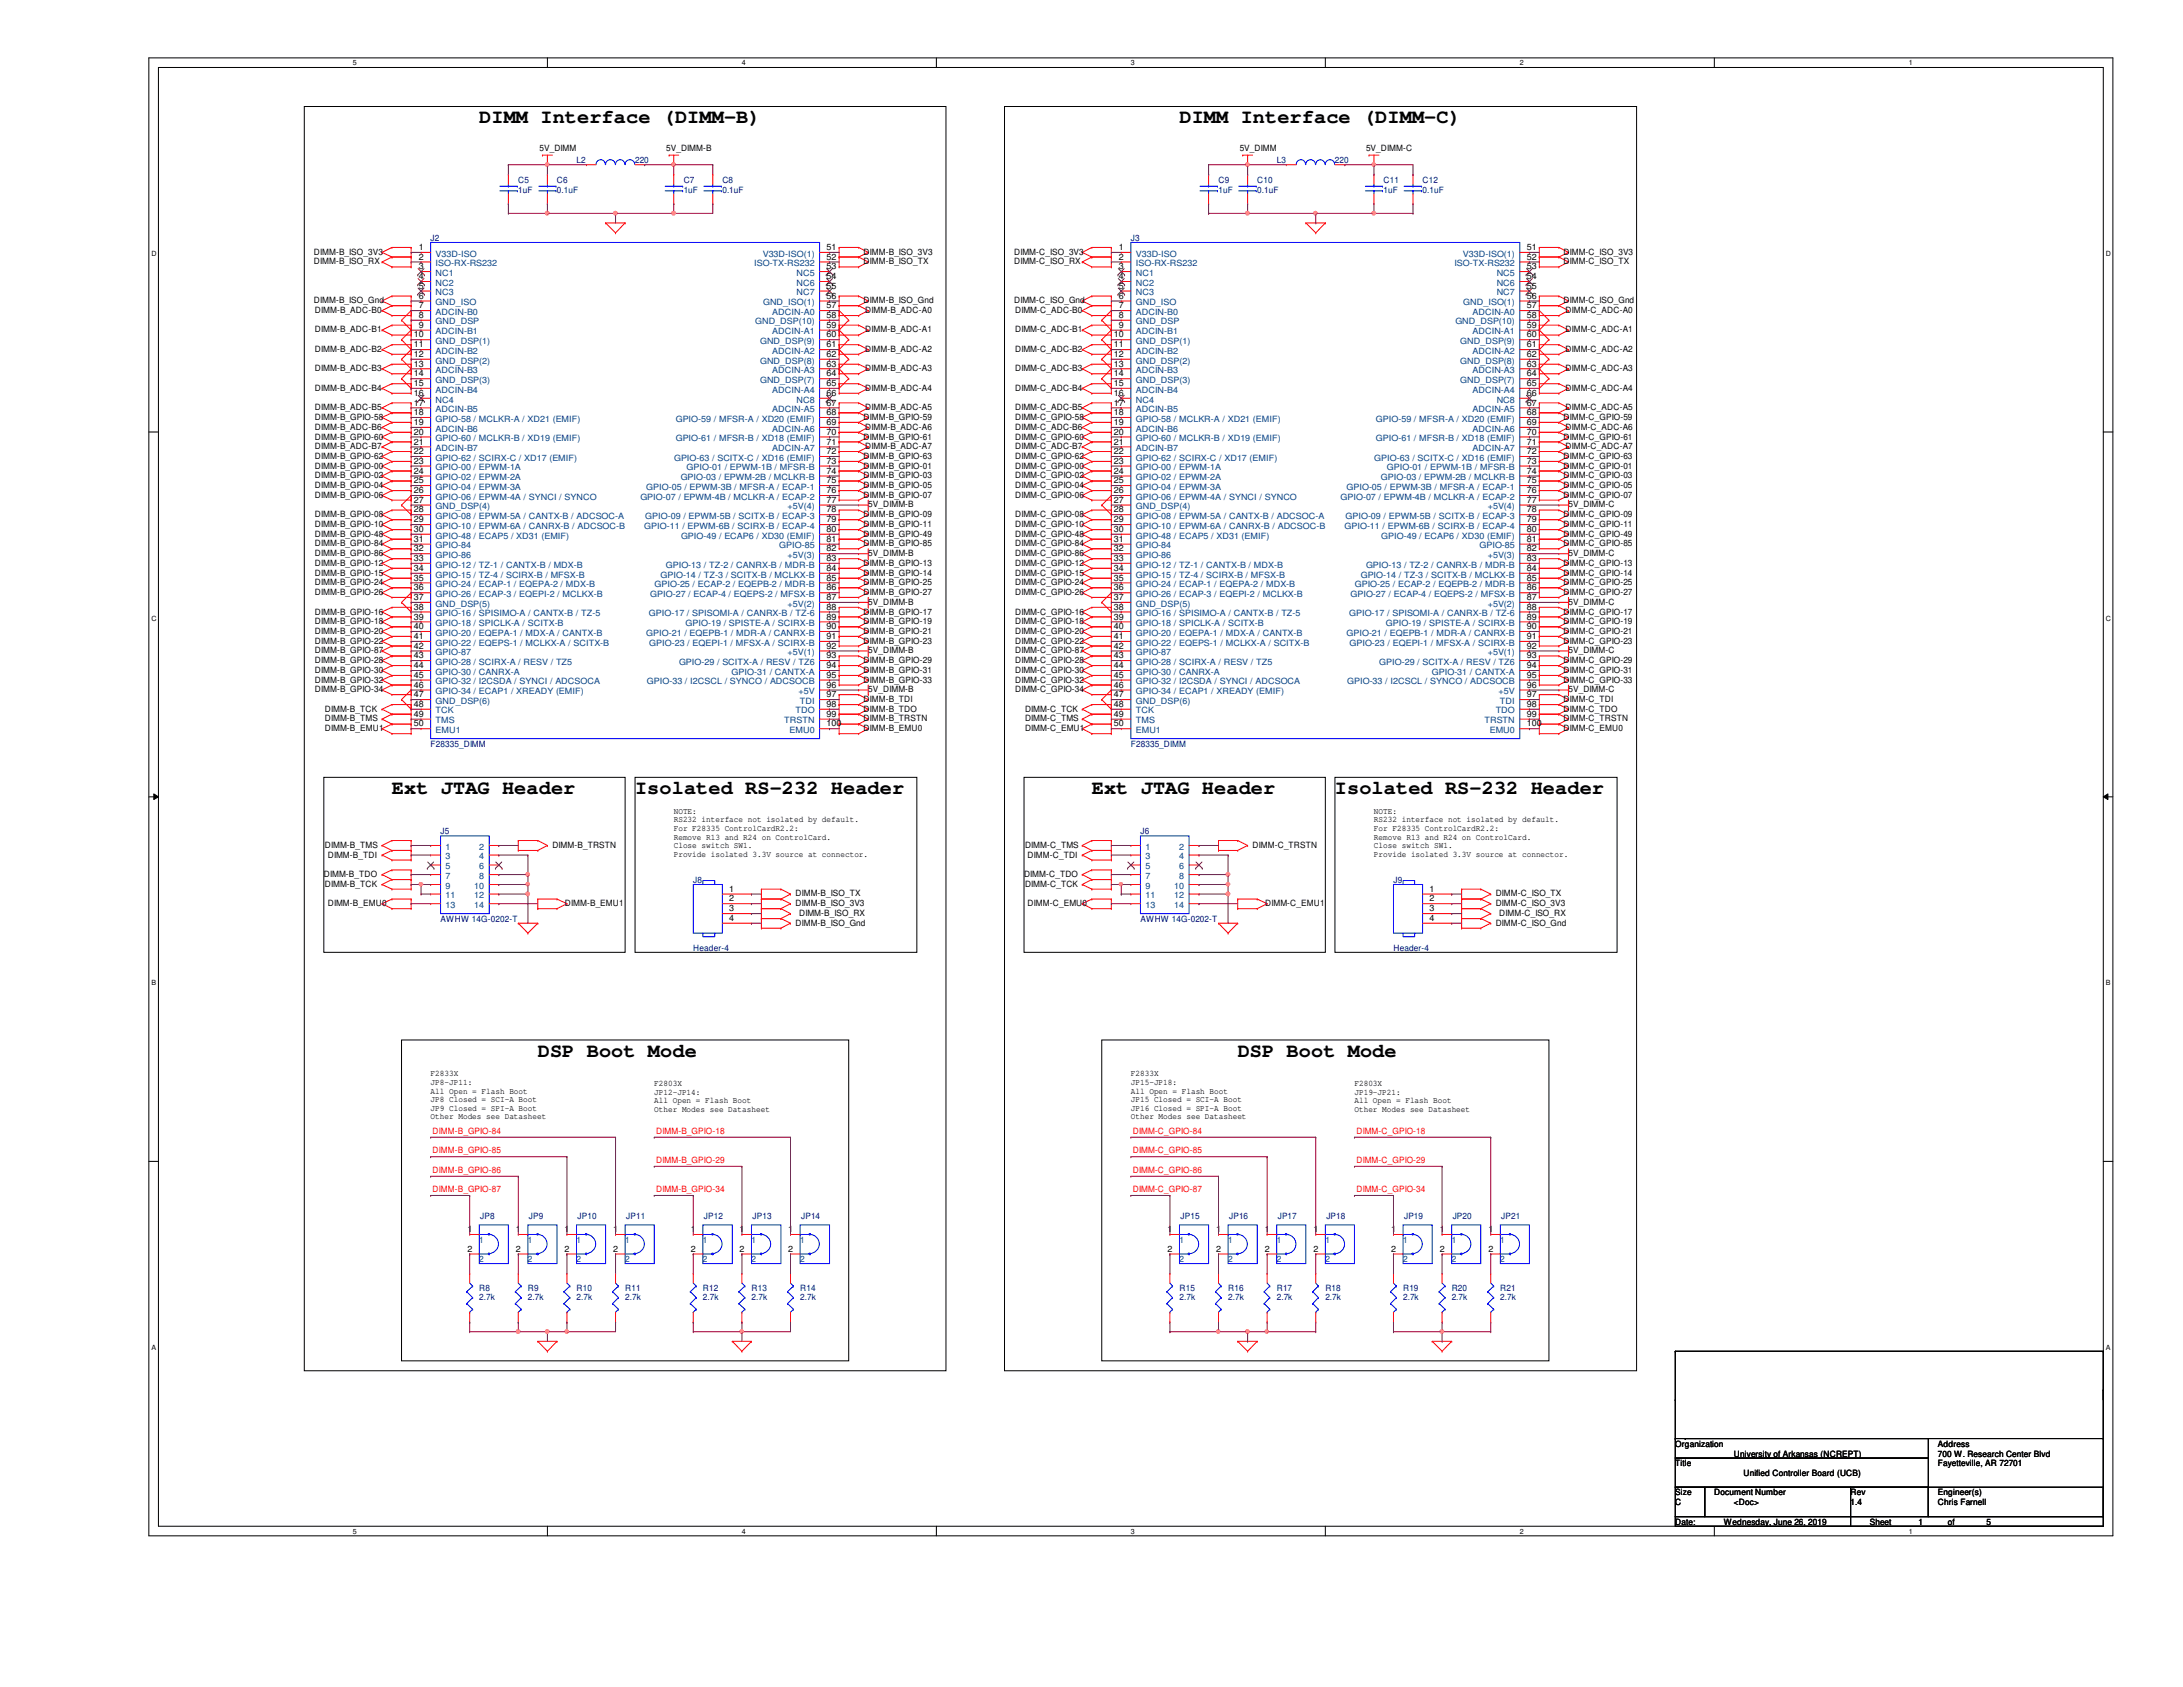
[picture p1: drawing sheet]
<svg xmlns="http://www.w3.org/2000/svg" width="279mm" height="216mm" viewBox="0 0 279 216" stroke-linecap="round" stroke-linejoin="round" font-family="sans-serif">
<defs><g id="words">
<g font-size="2.6">
<text x="61.3" y="15.7">DIMM Interface (DIMM-B)</text>
<text x="151" y="15.7">DIMM Interface (DIMM-C)</text>
<text x="50.2" y="101.6">Ext JTAG Header</text>
<text x="81.3" y="101.6">Isolated RS-232 Header</text>
<text x="139.7" y="101.6">Ext JTAG Header</text>
<text x="170.9" y="101.6">Isolated RS-232 Header</text>
<text x="68.8" y="135.2">DSP Boot Mode</text>
<text x="158.4" y="135.2">DSP Boot Mode</text>
</g>
<g font-size="1.1" fill="#000080">
<text x="66.3" y="23.4">C5</text>
<text x="71.3" y="23.4">C6</text>
<text x="73.8" y="20.9">L2</text>
<text x="81.3" y="20.9">220</text>
<text x="87.5" y="23.4">C7</text>
<text x="92.5" y="23.4">C8</text>
<text x="156" y="23.4">C9</text>
<text x="160.9" y="23.4">C10</text>
<text x="163.4" y="20.9">L3</text>
<text x="170.9" y="20.9">220</text>
<text x="177.1" y="23.4">C11</text>
<text x="182.1" y="23.4">C12</text>
<text x="66.3" y="24.6">1uF</text>
<text x="71.3" y="24.6">0.1uF</text>
<text x="87.5" y="24.6">1uF</text>
<text x="92.5" y="24.6">0.1uF</text>
<text x="156" y="24.6">1uF</text>
<text x="160.9" y="24.6">0.1uF</text>
<text x="177.1" y="24.6">1uF</text>
<text x="182.1" y="24.6">0.1uF</text>
<text x="55.1" y="30.9">J2</text>
<text x="144.7" y="30.9">J3</text>
<text x="55.1" y="95.6">F28335_DIMM</text>
<text x="144.7" y="95.6">F28335_DIMM</text>
<text x="56.4" y="106.8">J5</text>
<text x="146" y="106.8">J6</text>
<text x="88.7" y="113">J8</text>
<text x="178.4" y="113">J9</text>
<text x="56.4" y="118">AWHW 14G-0202-T</text>
<text x="146" y="118">AWHW 14G-0202-T</text>
<text x="88.7" y="121.7">Header-4</text>
<text x="178.4" y="121.7">Header-4</text>
<text x="61.5" y="156">JP8</text>
<text x="67.7" y="156">JP9</text>
<text x="73.9" y="156">JP10</text>
<text x="80.1" y="156">JP11</text>
<text x="90.1" y="156">JP12</text>
<text x="96.3" y="156">JP13</text>
<text x="102.5" y="156">JP14</text>
<text x="151.1" y="156">JP15</text>
<text x="157.3" y="156">JP16</text>
<text x="163.5" y="156">JP17</text>
<text x="169.8" y="156">JP18</text>
<text x="179.7" y="156">JP19</text>
<text x="185.9" y="156">JP20</text>
<text x="192.2" y="156">JP21</text>
<text x="61.3" y="165.3">R8</text>
<text x="61.3" y="166.4">2.7k</text>
<text x="67.6" y="165.3">R9</text>
<text x="67.6" y="166.4">2.7k</text>
<text x="73.8" y="165.3">R10</text>
<text x="73.8" y="166.4">2.7k</text>
<text x="80" y="165.3">R11</text>
<text x="80" y="166.4">2.7k</text>
<text x="90" y="165.3">R12</text>
<text x="90" y="166.4">2.7k</text>
<text x="96.2" y="165.3">R13</text>
<text x="96.2" y="166.4">2.7k</text>
<text x="102.4" y="165.3">R14</text>
<text x="102.4" y="166.4">2.7k</text>
<text x="151" y="165.3">R15</text>
<text x="151" y="166.4">2.7k</text>
<text x="157.2" y="165.3">R16</text>
<text x="157.2" y="166.4">2.7k</text>
<text x="163.4" y="165.3">R17</text>
<text x="163.4" y="166.4">2.7k</text>
<text x="169.6" y="165.3">R18</text>
<text x="169.6" y="166.4">2.7k</text>
<text x="179.6" y="165.3">R19</text>
<text x="179.6" y="166.4">2.7k</text>
<text x="185.8" y="165.3">R20</text>
<text x="185.8" y="166.4">2.7k</text>
<text x="192" y="165.3">R21</text>
<text x="192" y="166.4">2.7k</text>
</g>
<g font-size="1.1">
<text x="69" y="19.4">5V_DIMM</text>
<text x="85.3" y="19.4">5V_DIMM-B</text>
<text x="158.7" y="19.4">5V_DIMM</text>
<text x="174.8" y="19.4">5V_DIMM-C</text>
<text x="40.2" y="32.6">DIMM-B_ISO_3V3</text>
<text x="40.2" y="33.8">DIMM-B_ISO_RX</text>
<text x="53.6" y="32">1</text>
<text x="53.6" y="33.2">2</text>
<text x="53.6" y="34.5">3</text>
<text x="53.6" y="35.7">4</text>
<text x="105.8" y="32">51</text>
<text x="105.8" y="33.2">52</text>
<text x="105.8" y="34.5">53</text>
<text x="105.8" y="35.7">54</text>
<text x="110.5" y="32.6">DIMM-B_ISO_3V3</text>
<text x="110.5" y="33.8">DIMM-B_ISO_TX</text>
<text x="129.8" y="32.6">DIMM-C_ISO_3V3</text>
<text x="129.8" y="33.8">DIMM-C_ISO_RX</text>
<text x="143.2" y="32">1</text>
<text x="143.2" y="33.2">2</text>
<text x="143.2" y="34.5">3</text>
<text x="143.2" y="35.7">4</text>
<text x="195.4" y="32">51</text>
<text x="195.4" y="33.2">52</text>
<text x="195.4" y="34.5">53</text>
<text x="195.4" y="35.7">54</text>
<text x="200.1" y="32.6">DIMM-C_ISO_3V3</text>
<text x="200.1" y="33.8">DIMM-C_ISO_TX</text>
<text x="40.2" y="38.8">DIMM-B_ISO_Gnd</text>
<text x="40.3" y="40">DIMM-B_ADC-B0</text>
<text x="53.6" y="37">5</text>
<text x="53.6" y="38.2">6</text>
<text x="53.6" y="39.5">7</text>
<text x="53.6" y="40.7">8</text>
<text x="53.6" y="42">9</text>
<text x="105.8" y="37">55</text>
<text x="105.8" y="38.2">56</text>
<text x="105.8" y="39.5">57</text>
<text x="105.8" y="40.7">58</text>
<text x="105.8" y="42">59</text>
<text x="110.5" y="38.8">DIMM-B_ISO_Gnd</text>
<text x="110.7" y="40">DIMM-B_ADC-A0</text>
<text x="129.8" y="38.8">DIMM-C_ISO_Gnd</text>
<text x="129.9" y="40">DIMM-C_ADC-B0</text>
<text x="143.2" y="37">5</text>
<text x="143.2" y="38.2">6</text>
<text x="143.2" y="39.5">7</text>
<text x="143.2" y="40.7">8</text>
<text x="143.2" y="42">9</text>
<text x="195.4" y="37">55</text>
<text x="195.4" y="38.2">56</text>
<text x="195.4" y="39.5">57</text>
<text x="195.4" y="40.7">58</text>
<text x="195.4" y="42">59</text>
<text x="200.1" y="38.8">DIMM-C_ISO_Gnd</text>
<text x="200.4" y="40">DIMM-C_ADC-A0</text>
<text x="40.3" y="42.5">DIMM-B_ADC-B1</text>
<text x="40.3" y="45">DIMM-B_ADC-B2</text>
<text x="40.3" y="47.5">DIMM-B_ADC-B3</text>
<text x="53" y="43.2">10</text>
<text x="53" y="44.4">11</text>
<text x="53" y="45.7">12</text>
<text x="53" y="46.9">13</text>
<text x="105.8" y="43.2">60</text>
<text x="105.8" y="44.4">61</text>
<text x="105.8" y="45.7">62</text>
<text x="105.8" y="46.9">63</text>
<text x="110.7" y="42.5">DIMM-B_ADC-A1</text>
<text x="110.7" y="45">DIMM-B_ADC-A2</text>
<text x="110.7" y="47.5">DIMM-B_ADC-A3</text>
<text x="129.9" y="42.5">DIMM-C_ADC-B1</text>
<text x="129.9" y="45">DIMM-C_ADC-B2</text>
<text x="129.9" y="47.5">DIMM-C_ADC-B3</text>
<text x="142.6" y="43.2">10</text>
<text x="142.6" y="44.4">11</text>
<text x="142.6" y="45.7">12</text>
<text x="142.6" y="46.9">13</text>
<text x="195.4" y="43.2">60</text>
<text x="195.4" y="44.4">61</text>
<text x="195.4" y="45.7">62</text>
<text x="195.4" y="46.9">63</text>
<text x="200.4" y="42.5">DIMM-C_ADC-A1</text>
<text x="200.4" y="45">DIMM-C_ADC-A2</text>
<text x="200.4" y="47.5">DIMM-C_ADC-A3</text>
<text x="40.3" y="50">DIMM-B_ADC-B4</text>
<text x="40.3" y="52.5">DIMM-B_ADC-B5</text>
<text x="40.3" y="53.8">DIMM-B_GPIO-58</text>
<text x="53" y="48.2">14</text>
<text x="53" y="49.4">15</text>
<text x="53" y="50.7">16</text>
<text x="53" y="51.9">17</text>
<text x="53" y="53.1">18</text>
<text x="105.8" y="48.2">64</text>
<text x="105.8" y="49.4">65</text>
<text x="105.8" y="50.7">66</text>
<text x="105.8" y="51.9">67</text>
<text x="105.8" y="53.1">68</text>
<text x="110.5" y="53.8">DIMM-B_GPIO-59</text>
<text x="110.7" y="50">DIMM-B_ADC-A4</text>
<text x="110.7" y="52.5">DIMM-B_ADC-A5</text>
<text x="129.9" y="50">DIMM-C_ADC-B4</text>
<text x="129.9" y="52.5">DIMM-C_ADC-B5</text>
<text x="129.9" y="53.8">DIMM-C_GPIO-58</text>
<text x="142.6" y="48.2">14</text>
<text x="142.6" y="49.4">15</text>
<text x="142.6" y="50.7">16</text>
<text x="142.6" y="51.9">17</text>
<text x="142.6" y="53.1">18</text>
<text x="195.4" y="48.2">64</text>
<text x="195.4" y="49.4">65</text>
<text x="195.4" y="50.7">66</text>
<text x="195.4" y="51.9">67</text>
<text x="195.4" y="53.1">68</text>
<text x="200.1" y="53.8">DIMM-C_GPIO-59</text>
<text x="200.4" y="50">DIMM-C_ADC-A4</text>
<text x="200.4" y="52.5">DIMM-C_ADC-A5</text>
<text x="40.3" y="55">DIMM-B_ADC-B6</text>
<text x="40.3" y="57.5">DIMM-B_ADC-B7</text>
<text x="40.3" y="60">DIMM-B_GPIO-00</text>
<text x="40.3" y="56.3">DIMM-B_GPIO-60</text>
<text x="40.3" y="58.7">DIMM-B_GPIO-62</text>
<text x="53" y="54.4">19</text>
<text x="53" y="55.6">20</text>
<text x="53" y="56.9">21</text>
<text x="53" y="58.1">22</text>
<text x="53" y="59.4">23</text>
<text x="105.8" y="54.4">69</text>
<text x="105.8" y="55.6">70</text>
<text x="105.8" y="56.9">71</text>
<text x="105.8" y="58.1">72</text>
<text x="105.8" y="59.4">73</text>
<text x="110.5" y="56.3">DIMM-B_GPIO-61</text>
<text x="110.5" y="58.7">DIMM-B_GPIO-63</text>
<text x="110.5" y="60">DIMM-B_GPIO-01</text>
<text x="110.7" y="55">DIMM-B_ADC-A6</text>
<text x="110.7" y="57.5">DIMM-B_ADC-A7</text>
<text x="129.9" y="55">DIMM-C_ADC-B6</text>
<text x="129.9" y="57.5">DIMM-C_ADC-B7</text>
<text x="129.9" y="60">DIMM-C_GPIO-00</text>
<text x="129.9" y="56.3">DIMM-C_GPIO-60</text>
<text x="129.9" y="58.7">DIMM-C_GPIO-62</text>
<text x="142.6" y="54.4">19</text>
<text x="142.6" y="55.6">20</text>
<text x="142.6" y="56.9">21</text>
<text x="142.6" y="58.1">22</text>
<text x="142.6" y="59.4">23</text>
<text x="195.4" y="54.4">69</text>
<text x="195.4" y="55.6">70</text>
<text x="195.4" y="56.9">71</text>
<text x="195.4" y="58.1">72</text>
<text x="195.4" y="59.4">73</text>
<text x="200.1" y="56.3">DIMM-C_GPIO-61</text>
<text x="200.1" y="58.7">DIMM-C_GPIO-63</text>
<text x="200.1" y="60">DIMM-C_GPIO-01</text>
<text x="200.4" y="55">DIMM-C_ADC-A6</text>
<text x="200.4" y="57.5">DIMM-C_ADC-A7</text>
<text x="40.3" y="61.2">DIMM-B_GPIO-02</text>
<text x="40.3" y="62.5">DIMM-B_GPIO-04</text>
<text x="40.3" y="63.7">DIMM-B_GPIO-06</text>
<text x="53" y="60.6">24</text>
<text x="53" y="61.8">25</text>
<text x="53" y="63.1">26</text>
<text x="53" y="64.3">27</text>
<text x="53" y="65.6">28</text>
<text x="105.8" y="60.6">74</text>
<text x="105.8" y="61.8">75</text>
<text x="105.8" y="63.1">76</text>
<text x="105.8" y="64.3">77</text>
<text x="105.8" y="65.6">78</text>
<text x="110.5" y="61.2">DIMM-B_GPIO-03</text>
<text x="110.5" y="62.5">DIMM-B_GPIO-05</text>
<text x="110.5" y="63.7">DIMM-B_GPIO-07</text>
<text x="111.1" y="64.9">5V_DIMM-B</text>
<text x="129.9" y="61.2">DIMM-C_GPIO-02</text>
<text x="129.9" y="62.5">DIMM-C_GPIO-04</text>
<text x="129.9" y="63.7">DIMM-C_GPIO-06</text>
<text x="142.6" y="60.6">24</text>
<text x="142.6" y="61.8">25</text>
<text x="142.6" y="63.1">26</text>
<text x="142.6" y="64.3">27</text>
<text x="142.6" y="65.6">28</text>
<text x="195.4" y="60.6">74</text>
<text x="195.4" y="61.8">75</text>
<text x="195.4" y="63.1">76</text>
<text x="195.4" y="64.3">77</text>
<text x="195.4" y="65.6">78</text>
<text x="200.1" y="61.2">DIMM-C_GPIO-03</text>
<text x="200.1" y="62.5">DIMM-C_GPIO-05</text>
<text x="200.1" y="63.7">DIMM-C_GPIO-07</text>
<text x="200.7" y="64.9">5V_DIMM-C</text>
<text x="40.3" y="66.2">DIMM-B_GPIO-08</text>
<text x="40.3" y="67.4">DIMM-B_GPIO-10</text>
<text x="40.3" y="68.7">DIMM-B_GPIO-48</text>
<text x="40.3" y="69.9">DIMM-B_GPIO-84</text>
<text x="40.3" y="71.2">DIMM-B_GPIO-86</text>
<text x="53" y="66.8">29</text>
<text x="53" y="68.1">30</text>
<text x="53" y="69.3">31</text>
<text x="53" y="70.6">32</text>
<text x="53" y="71.8">33</text>
<text x="105.8" y="66.8">79</text>
<text x="105.8" y="68.1">80</text>
<text x="105.8" y="69.3">81</text>
<text x="105.8" y="70.6">82</text>
<text x="105.8" y="71.8">83</text>
<text x="110.5" y="66.2">DIMM-B_GPIO-09</text>
<text x="110.5" y="67.4">DIMM-B_GPIO-11</text>
<text x="110.5" y="68.7">DIMM-B_GPIO-49</text>
<text x="110.5" y="69.9">DIMM-B_GPIO-85</text>
<text x="111.1" y="71.2">5V_DIMM-B</text>
<text x="129.9" y="66.2">DIMM-C_GPIO-08</text>
<text x="129.9" y="67.4">DIMM-C_GPIO-10</text>
<text x="129.9" y="68.7">DIMM-C_GPIO-48</text>
<text x="129.9" y="69.9">DIMM-C_GPIO-84</text>
<text x="129.9" y="71.2">DIMM-C_GPIO-86</text>
<text x="142.6" y="66.8">29</text>
<text x="142.6" y="68.1">30</text>
<text x="142.6" y="69.3">31</text>
<text x="142.6" y="70.6">32</text>
<text x="142.6" y="71.8">33</text>
<text x="195.4" y="66.8">79</text>
<text x="195.4" y="68.1">80</text>
<text x="195.4" y="69.3">81</text>
<text x="195.4" y="70.6">82</text>
<text x="195.4" y="71.8">83</text>
<text x="200.1" y="66.2">DIMM-C_GPIO-09</text>
<text x="200.1" y="67.4">DIMM-C_GPIO-11</text>
<text x="200.1" y="68.7">DIMM-C_GPIO-49</text>
<text x="200.1" y="69.9">DIMM-C_GPIO-85</text>
<text x="200.7" y="71.2">5V_DIMM-C</text>
<text x="40.3" y="72.4">DIMM-B_GPIO-12</text>
<text x="40.3" y="73.7">DIMM-B_GPIO-15</text>
<text x="40.3" y="74.9">DIMM-B_GPIO-24</text>
<text x="40.3" y="76.2">DIMM-B_GPIO-26</text>
<text x="53" y="73.1">34</text>
<text x="53" y="74.3">35</text>
<text x="53" y="75.6">36</text>
<text x="53" y="76.8">37</text>
<text x="105.8" y="73.1">84</text>
<text x="105.8" y="74.3">85</text>
<text x="105.8" y="75.6">86</text>
<text x="105.8" y="76.8">87</text>
<text x="110.5" y="72.4">DIMM-B_GPIO-13</text>
<text x="110.5" y="73.7">DIMM-B_GPIO-14</text>
<text x="110.5" y="74.9">DIMM-B_GPIO-25</text>
<text x="110.5" y="76.2">DIMM-B_GPIO-27</text>
<text x="111.1" y="77.4">5V_DIMM-B</text>
<text x="129.9" y="72.4">DIMM-C_GPIO-12</text>
<text x="129.9" y="73.7">DIMM-C_GPIO-15</text>
<text x="129.9" y="74.9">DIMM-C_GPIO-24</text>
<text x="129.9" y="76.2">DIMM-C_GPIO-26</text>
<text x="142.6" y="73.1">34</text>
<text x="142.6" y="74.3">35</text>
<text x="142.6" y="75.6">36</text>
<text x="142.6" y="76.8">37</text>
<text x="195.4" y="73.1">84</text>
<text x="195.4" y="74.3">85</text>
<text x="195.4" y="75.6">86</text>
<text x="195.4" y="76.8">87</text>
<text x="200.1" y="72.4">DIMM-C_GPIO-13</text>
<text x="200.1" y="73.7">DIMM-C_GPIO-14</text>
<text x="200.1" y="74.9">DIMM-C_GPIO-25</text>
<text x="200.1" y="76.2">DIMM-C_GPIO-27</text>
<text x="200.7" y="77.4">5V_DIMM-C</text>
<text x="40.3" y="78.7">DIMM-B_GPIO-16</text>
<text x="40.3" y="79.9">DIMM-B_GPIO-18</text>
<text x="40.3" y="81.2">DIMM-B_GPIO-20</text>
<text x="40.3" y="82.4">DIMM-B_GPIO-22</text>
<text x="40.3" y="83.6">DIMM-B_GPIO-87</text>
<text x="53" y="78">38</text>
<text x="53" y="79.3">39</text>
<text x="53" y="80.5">40</text>
<text x="53" y="81.8">41</text>
<text x="53" y="83">42</text>
<text x="105.8" y="78">88</text>
<text x="105.8" y="79.3">89</text>
<text x="105.8" y="80.5">90</text>
<text x="105.8" y="81.8">91</text>
<text x="105.8" y="83">92</text>
<text x="110.5" y="78.7">DIMM-B_GPIO-17</text>
<text x="110.5" y="79.9">DIMM-B_GPIO-19</text>
<text x="110.5" y="81.2">DIMM-B_GPIO-21</text>
<text x="110.5" y="82.4">DIMM-B_GPIO-23</text>
<text x="111.1" y="83.6">5V_DIMM-B</text>
<text x="129.9" y="78.7">DIMM-C_GPIO-16</text>
<text x="129.9" y="79.9">DIMM-C_GPIO-18</text>
<text x="129.9" y="81.2">DIMM-C_GPIO-20</text>
<text x="129.9" y="82.4">DIMM-C_GPIO-22</text>
<text x="129.9" y="83.6">DIMM-C_GPIO-87</text>
<text x="142.6" y="78">38</text>
<text x="142.6" y="79.3">39</text>
<text x="142.6" y="80.5">40</text>
<text x="142.6" y="81.8">41</text>
<text x="142.6" y="83">42</text>
<text x="195.4" y="78">88</text>
<text x="195.4" y="79.3">89</text>
<text x="195.4" y="80.5">90</text>
<text x="195.4" y="81.8">91</text>
<text x="195.4" y="83">92</text>
<text x="200.1" y="78.7">DIMM-C_GPIO-17</text>
<text x="200.1" y="79.9">DIMM-C_GPIO-19</text>
<text x="200.1" y="81.2">DIMM-C_GPIO-21</text>
<text x="200.1" y="82.4">DIMM-C_GPIO-23</text>
<text x="200.7" y="83.6">5V_DIMM-C</text>
<text x="40.3" y="84.9">DIMM-B_GPIO-28</text>
<text x="40.3" y="86.1">DIMM-B_GPIO-30</text>
<text x="40.3" y="87.4">DIMM-B_GPIO-32</text>
<text x="40.3" y="88.6">DIMM-B_GPIO-34</text>
<text x="53" y="84.2">43</text>
<text x="53" y="85.5">44</text>
<text x="53" y="86.7">45</text>
<text x="53" y="88">46</text>
<text x="53" y="89.2">47</text>
<text x="105.8" y="84.2">93</text>
<text x="105.8" y="85.5">94</text>
<text x="105.8" y="86.7">95</text>
<text x="105.8" y="88">96</text>
<text x="105.8" y="89.2">97</text>
<text x="110.5" y="89.8">DIMM-B_TDI</text>
<text x="110.5" y="84.9">DIMM-B_GPIO-29</text>
<text x="110.5" y="86.1">DIMM-B_GPIO-31</text>
<text x="110.5" y="87.4">DIMM-B_GPIO-33</text>
<text x="111.1" y="88.6">5V_DIMM-B</text>
<text x="129.9" y="84.9">DIMM-C_GPIO-28</text>
<text x="129.9" y="86.1">DIMM-C_GPIO-30</text>
<text x="129.9" y="87.4">DIMM-C_GPIO-32</text>
<text x="129.9" y="88.6">DIMM-C_GPIO-34</text>
<text x="142.6" y="84.2">43</text>
<text x="142.6" y="85.5">44</text>
<text x="142.6" y="86.7">45</text>
<text x="142.6" y="88">46</text>
<text x="142.6" y="89.2">47</text>
<text x="195.4" y="84.2">93</text>
<text x="195.4" y="85.5">94</text>
<text x="195.4" y="86.7">95</text>
<text x="195.4" y="88">96</text>
<text x="195.4" y="89.2">97</text>
<text x="200.1" y="89.8">DIMM-C_TDI</text>
<text x="200.1" y="84.9">DIMM-C_GPIO-29</text>
<text x="200.1" y="86.1">DIMM-C_GPIO-31</text>
<text x="200.1" y="87.4">DIMM-C_GPIO-33</text>
<text x="200.7" y="88.6">5V_DIMM-C</text>
<text x="41.6" y="91.1">DIMM-B_TCK</text>
<text x="41.6" y="92.3">DIMM-B_TMS</text>
<text x="41.6" y="93.6">DIMM-B_EMU1</text>
<text x="53" y="90.5">48</text>
<text x="53" y="91.7">49</text>
<text x="53" y="93">50</text>
<text x="105.8" y="90.5">98</text>
<text x="105.8" y="91.7">99</text>
<text x="105.8" y="93">100</text>
<text x="110.5" y="91.1">DIMM-B_TDO</text>
<text x="110.5" y="92.3">DIMM-B_TRSTN</text>
<text x="110.5" y="93.6">DIMM-B_EMU0</text>
<text x="131.2" y="91.1">DIMM-C_TCK</text>
<text x="131.2" y="92.3">DIMM-C_TMS</text>
<text x="131.2" y="93.6">DIMM-C_EMU1</text>
<text x="142.6" y="90.5">48</text>
<text x="142.6" y="91.7">49</text>
<text x="142.6" y="93">50</text>
<text x="195.4" y="90.5">98</text>
<text x="195.4" y="91.7">99</text>
<text x="195.4" y="93">100</text>
<text x="200.1" y="91.1">DIMM-C_TDO</text>
<text x="200.1" y="92.3">DIMM-C_TRSTN</text>
<text x="200.1" y="93.6">DIMM-C_EMU0</text>
<text x="86.2" y="104.1">NOTE:</text>
<text x="86.2" y="105.2">RS232 interface not isolated by default.</text>
<text x="86.2" y="106.3">For F28335 ControlCardR2.2:</text>
<text x="86.2" y="107.4">Remove R13 and R24 on ControlCard.</text>
<text x="175.9" y="104.1">NOTE:</text>
<text x="175.9" y="105.2">RS232 interface not isolated by default.</text>
<text x="175.9" y="106.3">For F28335 ControlCardR2.2:</text>
<text x="175.9" y="107.4">Remove R13 and R24 on ControlCard.</text>
<text x="41.4" y="112.3">DIMM-B_TDO</text>
<text x="41.6" y="113.5">DIMM-B_TCK</text>
<text x="41.6" y="108.5">DIMM-B_TMS</text>
<text x="42" y="109.8">DIMM-B_TDI</text>
<text x="70.7" y="108.5">DIMM-B_TRSTN</text>
<text x="86.2" y="108.5">Close switch SW1.</text>
<text x="86.2" y="109.6">Provide isolated 3.3V source at connector.</text>
<text x="131.1" y="112.3">DIMM-C_TDO</text>
<text x="131.2" y="113.5">DIMM-C_TCK</text>
<text x="131.2" y="108.5">DIMM-C_TMS</text>
<text x="131.5" y="109.8">DIMM-C_TDI</text>
<text x="160.3" y="108.5">DIMM-C_TRSTN</text>
<text x="175.9" y="108.5">Close switch SW1.</text>
<text x="175.9" y="109.6">Provide isolated 3.3V source at connector.</text>
<text x="42" y="116">DIMM-B_EMU0</text>
<text x="72.3" y="116">DIMM-B_EMU1</text>
<text x="93.3" y="114.1">1</text>
<text x="93.3" y="115.4">2</text>
<text x="93.3" y="116.6">3</text>
<text x="93.3" y="117.9">4</text>
<text x="101.8" y="114.7">DIMM-B_ISO_TX</text>
<text x="101.8" y="116">DIMM-B_ISO_3V3</text>
<text x="101.8" y="118.5">DIMM-B_ISO_Gnd</text>
<text x="102.3" y="117.2">DIMM-B_ISO_RX</text>
<text x="131.5" y="116">DIMM-C_EMU0</text>
<text x="161.9" y="116">DIMM-C_EMU1</text>
<text x="183" y="114.1">1</text>
<text x="183" y="115.4">2</text>
<text x="183" y="116.6">3</text>
<text x="183" y="117.9">4</text>
<text x="191.4" y="114.7">DIMM-C_ISO_TX</text>
<text x="191.4" y="116">DIMM-C_ISO_3V3</text>
<text x="191.4" y="118.5">DIMM-C_ISO_Gnd</text>
<text x="191.9" y="117.2">DIMM-C_ISO_RX</text>
<text x="55.1" y="137.8">F2833X</text>
<text x="144.7" y="137.8">F2833X</text>
<text x="55.1" y="138.9">JP8-JP11:</text>
<text x="55.1" y="140">All Open = Flash Boot</text>
<text x="55.1" y="141.1">JP8 Closed = SCI-A Boot</text>
<text x="55.1" y="142.2">JP9 Closed = SPI-A Boot</text>
<text x="55.1" y="143.3">Other Modes see Datasheet</text>
<text x="83.7" y="139">F2803X</text>
<text x="83.7" y="140.1">JP12-JP14:</text>
<text x="83.7" y="141.2">All Open = Flash Boot</text>
<text x="83.7" y="142.3">Other Modes see Datasheet</text>
<text x="144.7" y="138.9">JP15-JP18:</text>
<text x="144.7" y="140">All Open = Flash Boot</text>
<text x="144.7" y="141.1">JP15 Closed = SCI-A Boot</text>
<text x="144.7" y="142.2">JP16 Closed = SPI-A Boot</text>
<text x="144.7" y="143.3">Other Modes see Datasheet</text>
<text x="173.4" y="139">F2803X</text>
<text x="173.4" y="140.1">JP19-JP21:</text>
<text x="173.4" y="141.2">All Open = Flash Boot</text>
<text x="173.4" y="142.3">Other Modes see Datasheet</text>
<text x="59.8" y="157.7">1</text>
<text x="59.8" y="160.2">2</text>
<text x="66" y="157.7">1</text>
<text x="66" y="160.2">2</text>
<text x="72.3" y="157.7">1</text>
<text x="72.3" y="160.2">2</text>
<text x="78.5" y="157.7">1</text>
<text x="78.5" y="160.2">2</text>
<text x="88.4" y="157.7">1</text>
<text x="88.4" y="160.2">2</text>
<text x="94.7" y="157.7">1</text>
<text x="94.7" y="160.2">2</text>
<text x="100.9" y="157.7">1</text>
<text x="100.9" y="160.2">2</text>
<text x="149.4" y="157.7">1</text>
<text x="149.4" y="160.2">2</text>
<text x="155.7" y="157.7">1</text>
<text x="155.7" y="160.2">2</text>
<text x="161.9" y="157.7">1</text>
<text x="161.9" y="160.2">2</text>
<text x="168.1" y="157.7">1</text>
<text x="168.1" y="160.2">2</text>
<text x="178.1" y="157.7">1</text>
<text x="178.1" y="160.2">2</text>
<text x="184.3" y="157.7">1</text>
<text x="184.3" y="160.2">2</text>
<text x="190.5" y="157.7">1</text>
<text x="190.5" y="160.2">2</text>
<text x="214.4" y="185.2">Organization</text>
<text x="248" y="185.2">Address</text>
<text x="214.4" y="187.7">Title</text>
<text x="214.4" y="191.4">Size</text>
<text x="219.4" y="191.4">Document Number</text>
<text x="221.9" y="186.4">University of Arkansas (NCREPT)</text>
<text x="223.1" y="188.9">Unified Controller Board (UCB)</text>
<text x="236.9" y="191.4">Rev</text>
<text x="248" y="191.4">Engineer(s)</text>
<text x="248" y="186.4">700 W. Research Center Blvd</text>
<text x="248" y="187.7">Fayetteville, AR 72701</text>
<text x="214.4" y="192.7">C</text>
<text x="214.4" y="195.2">Date:</text>
<text x="220.6" y="195.2">Wednesday, June 26, 2019</text>
<text x="221.9" y="192.7">&lt;Doc&gt;</text>
<text x="236.9" y="192.7">1.4</text>
<text x="239.3" y="195.2">Sheet</text>
<text x="245.5" y="195.2">1</text>
<text x="248" y="192.7">Chris Farnell</text>
<text x="249.3" y="195.2">of</text>
<text x="254.3" y="195.2">5</text>
</g>
<g font-size="1.1" fill="#004080">
<text x="55.8" y="32.9">V33D-ISO</text>
<text x="55.8" y="34.1">ISO-RX-RS232</text>
<text x="55.8" y="35.3">NC1</text>
<text x="96.5" y="34.1">ISO-TX-RS232</text>
<text x="97.6" y="32.9">V33D-ISO(1)</text>
<text x="101.9" y="35.3">NC5</text>
<text x="145.4" y="32.9">V33D-ISO</text>
<text x="145.4" y="34.1">ISO-RX-RS232</text>
<text x="145.4" y="35.3">NC1</text>
<text x="186.1" y="34.1">ISO-TX-RS232</text>
<text x="187.2" y="32.9">V33D-ISO(1)</text>
<text x="191.6" y="35.3">NC5</text>
<text x="55.8" y="36.6">NC2</text>
<text x="55.8" y="37.8">NC3</text>
<text x="55.8" y="39.1">GND_ISO</text>
<text x="55.8" y="40.3">ADCIN-B0</text>
<text x="55.8" y="41.5">GND_DSP</text>
<text x="96.6" y="41.5">GND_DSP(10)</text>
<text x="97.7" y="39.1">GND_ISO(1)</text>
<text x="98.8" y="40.3">ADCIN-A0</text>
<text x="101.9" y="36.6">NC6</text>
<text x="101.9" y="37.8">NC7</text>
<text x="145.4" y="36.6">NC2</text>
<text x="145.4" y="37.8">NC3</text>
<text x="145.4" y="39.1">GND_ISO</text>
<text x="145.4" y="40.3">ADCIN-B0</text>
<text x="145.4" y="41.5">GND_DSP</text>
<text x="186.3" y="41.5">GND_DSP(10)</text>
<text x="187.3" y="39.1">GND_ISO(1)</text>
<text x="188.5" y="40.3">ADCIN-A0</text>
<text x="191.6" y="36.6">NC6</text>
<text x="191.6" y="37.8">NC7</text>
<text x="55.8" y="42.8">ADCIN-B1</text>
<text x="55.8" y="44">GND_DSP(1)</text>
<text x="55.8" y="45.3">ADCIN-B2</text>
<text x="55.8" y="46.5">GND_DSP(2)</text>
<text x="55.8" y="47.8">ADCIN-B3</text>
<text x="97.3" y="44">GND_DSP(9)</text>
<text x="97.3" y="46.5">GND_DSP(8)</text>
<text x="98.8" y="42.8">ADCIN-A1</text>
<text x="98.8" y="45.3">ADCIN-A2</text>
<text x="98.8" y="47.8">ADCIN-A3</text>
<text x="145.4" y="42.8">ADCIN-B1</text>
<text x="145.4" y="44">GND_DSP(1)</text>
<text x="145.4" y="45.3">ADCIN-B2</text>
<text x="145.4" y="46.5">GND_DSP(2)</text>
<text x="145.4" y="47.8">ADCIN-B3</text>
<text x="186.9" y="44">GND_DSP(9)</text>
<text x="186.9" y="46.5">GND_DSP(8)</text>
<text x="188.5" y="42.8">ADCIN-A1</text>
<text x="188.5" y="45.3">ADCIN-A2</text>
<text x="188.5" y="47.8">ADCIN-A3</text>
<text x="55.8" y="49">GND_DSP(3)</text>
<text x="55.8" y="50.2">ADCIN-B4</text>
<text x="55.8" y="51.5">NC4</text>
<text x="55.8" y="52.7">ADCIN-B5</text>
<text x="55.8" y="54">GPIO-58 / MCLKR-A / XD21 (EMIF)</text>
<text x="86.5" y="54">GPIO-59 / MFSR-A / XD20 (EMIF)</text>
<text x="97.3" y="49">GND_DSP(7)</text>
<text x="98.8" y="50.2">ADCIN-A4</text>
<text x="98.8" y="52.7">ADCIN-A5</text>
<text x="101.9" y="51.5">NC8</text>
<text x="145.4" y="49">GND_DSP(3)</text>
<text x="145.4" y="50.2">ADCIN-B4</text>
<text x="145.4" y="51.5">NC4</text>
<text x="145.4" y="52.7">ADCIN-B5</text>
<text x="145.4" y="54">GPIO-58 / MCLKR-A / XD21 (EMIF)</text>
<text x="176.1" y="54">GPIO-59 / MFSR-A / XD20 (EMIF)</text>
<text x="186.9" y="49">GND_DSP(7)</text>
<text x="188.5" y="50.2">ADCIN-A4</text>
<text x="188.5" y="52.7">ADCIN-A5</text>
<text x="191.6" y="51.5">NC8</text>
<text x="55.8" y="55.2">ADCIN-B6</text>
<text x="55.8" y="56.5">GPIO-60 / MCLKR-B / XD19 (EMIF)</text>
<text x="55.8" y="57.7">ADCIN-B7</text>
<text x="55.8" y="59">GPIO-62 / SCIRX-C / XD17 (EMIF)</text>
<text x="86.3" y="59">GPIO-63 / SCITX-C / XD16 (EMIF)</text>
<text x="86.5" y="56.5">GPIO-61 / MFSR-B / XD18 (EMIF)</text>
<text x="98.8" y="55.2">ADCIN-A6</text>
<text x="98.8" y="57.7">ADCIN-A7</text>
<text x="145.4" y="55.2">ADCIN-B6</text>
<text x="145.4" y="56.5">GPIO-60 / MCLKR-B / XD19 (EMIF)</text>
<text x="145.4" y="57.7">ADCIN-B7</text>
<text x="145.4" y="59">GPIO-62 / SCIRX-C / XD17 (EMIF)</text>
<text x="175.9" y="59">GPIO-63 / SCITX-C / XD16 (EMIF)</text>
<text x="176.1" y="56.5">GPIO-61 / MFSR-B / XD18 (EMIF)</text>
<text x="188.5" y="55.2">ADCIN-A6</text>
<text x="188.5" y="57.7">ADCIN-A7</text>
<text x="55.8" y="60.2">GPIO-00 / EPWM-1A</text>
<text x="55.8" y="61.5">GPIO-02 / EPWM-2A</text>
<text x="55.8" y="62.7">GPIO-04 / EPWM-3A</text>
<text x="55.8" y="64">GPIO-06 / EPWM-4A / SYNCI / SYNCO</text>
<text x="55.8" y="65.2">GND_DSP(4)</text>
<text x="82" y="64">GPIO-07 / EPWM-4B / MCLKR-A / ECAP-2</text>
<text x="82.7" y="62.7">GPIO-05 / EPWM-3B / MFSR-A / ECAP-1</text>
<text x="87.1" y="61.5">GPIO-03 / EPWM-2B / MCLKR-B</text>
<text x="87.9" y="60.2">GPIO-01 / EPWM-1B / MFSR-B</text>
<text x="100.8" y="65.2">+5V(4)</text>
<text x="145.4" y="60.2">GPIO-00 / EPWM-1A</text>
<text x="145.4" y="61.5">GPIO-02 / EPWM-2A</text>
<text x="145.4" y="62.7">GPIO-04 / EPWM-3A</text>
<text x="145.4" y="64">GPIO-06 / EPWM-4A / SYNCI / SYNCO</text>
<text x="145.4" y="65.2">GND_DSP(4)</text>
<text x="171.6" y="64">GPIO-07 / EPWM-4B / MCLKR-A / ECAP-2</text>
<text x="172.3" y="62.7">GPIO-05 / EPWM-3B / MFSR-A / ECAP-1</text>
<text x="176.7" y="61.5">GPIO-03 / EPWM-2B / MCLKR-B</text>
<text x="177.5" y="60.2">GPIO-01 / EPWM-1B / MFSR-B</text>
<text x="190.4" y="65.2">+5V(4)</text>
<text x="55.8" y="66.4">GPIO-08 / EPWM-5A / CANTX-B / ADCSOC-A</text>
<text x="55.8" y="67.7">GPIO-10 / EPWM-6A / CANRX-B / ADCSOC-B</text>
<text x="55.8" y="68.9">GPIO-48 / ECAP5 / XD31 (EMIF)</text>
<text x="55.8" y="70.2">GPIO-84</text>
<text x="55.8" y="71.4">GPIO-86</text>
<text x="82.5" y="67.7">GPIO-11 / EPWM-6B / SCIRX-B / ECAP-4</text>
<text x="82.6" y="66.4">GPIO-09 / EPWM-5B / SCITX-B / ECAP-3</text>
<text x="87.2" y="68.9">GPIO-49 / ECAP6 / XD30 (EMIF)</text>
<text x="99.7" y="70.2">GPIO-85</text>
<text x="100.8" y="71.4">+5V(3)</text>
<text x="145.4" y="66.4">GPIO-08 / EPWM-5A / CANTX-B / ADCSOC-A</text>
<text x="145.4" y="67.7">GPIO-10 / EPWM-6A / CANRX-B / ADCSOC-B</text>
<text x="145.4" y="68.9">GPIO-48 / ECAP5 / XD31 (EMIF)</text>
<text x="145.4" y="70.2">GPIO-84</text>
<text x="145.4" y="71.4">GPIO-86</text>
<text x="172.1" y="67.7">GPIO-11 / EPWM-6B / SCIRX-B / ECAP-4</text>
<text x="172.2" y="66.4">GPIO-09 / EPWM-5B / SCITX-B / ECAP-3</text>
<text x="176.8" y="68.9">GPIO-49 / ECAP6 / XD30 (EMIF)</text>
<text x="189.4" y="70.2">GPIO-85</text>
<text x="190.4" y="71.4">+5V(3)</text>
<text x="55.8" y="72.6">GPIO-12 / TZ-1 / CANTX-B / MDX-B</text>
<text x="55.8" y="73.9">GPIO-15 / TZ-4 / SCIRX-B / MFSX-B</text>
<text x="55.8" y="75.1">GPIO-24 / ECAP-1 / EQEPA-2 / MDX-B</text>
<text x="55.8" y="76.4">GPIO-26 / ECAP-3 / EQEPI-2 / MCLKX-B</text>
<text x="55.8" y="77.6">GND_DSP(5)</text>
<text x="83.2" y="76.4">GPIO-27 / ECAP-4 / EQEPS-2 / MFSX-B</text>
<text x="83.8" y="75.1">GPIO-25 / ECAP-2 / EQEPB-2 / MDR-B</text>
<text x="84.5" y="73.9">GPIO-14 / TZ-3 / SCITX-B / MCLKX-B</text>
<text x="85.2" y="72.6">GPIO-13 / TZ-2 / CANRX-B / MDR-B</text>
<text x="100.8" y="77.6">+5V(2)</text>
<text x="145.4" y="72.6">GPIO-12 / TZ-1 / CANTX-B / MDX-B</text>
<text x="145.4" y="73.9">GPIO-15 / TZ-4 / SCIRX-B / MFSX-B</text>
<text x="145.4" y="75.1">GPIO-24 / ECAP-1 / EQEPA-2 / MDX-B</text>
<text x="145.4" y="76.4">GPIO-26 / ECAP-3 / EQEPI-2 / MCLKX-B</text>
<text x="145.4" y="77.6">GND_DSP(5)</text>
<text x="172.8" y="76.4">GPIO-27 / ECAP-4 / EQEPS-2 / MFSX-B</text>
<text x="173.4" y="75.1">GPIO-25 / ECAP-2 / EQEPB-2 / MDR-B</text>
<text x="174.2" y="73.9">GPIO-14 / TZ-3 / SCITX-B / MCLKX-B</text>
<text x="174.8" y="72.6">GPIO-13 / TZ-2 / CANRX-B / MDR-B</text>
<text x="190.4" y="77.6">+5V(2)</text>
<text x="55.8" y="78.9">GPIO-16 / SPISIMO-A / CANTX-B / TZ-5</text>
<text x="55.8" y="80.1">GPIO-18 / SPICLK-A / SCITX-B</text>
<text x="55.8" y="81.4">GPIO-20 / EQEPA-1 / MDX-A / CANTX-B</text>
<text x="55.8" y="82.6">GPIO-22 / EQEPS-1 / MCLKX-A / SCITX-B</text>
<text x="55.8" y="83.9">GPIO-87</text>
<text x="82.7" y="81.4">GPIO-21 / EQEPB-1 / MDR-A / CANRX-B</text>
<text x="83.1" y="78.9">GPIO-17 / SPISOMI-A / CANRX-B / TZ-6</text>
<text x="83.1" y="82.6">GPIO-23 / EQEPI-1 / MFSX-A / SCIRX-B</text>
<text x="87.8" y="80.1">GPIO-19 / SPISTE-A / SCIRX-B</text>
<text x="100.8" y="83.9">+5V(1)</text>
<text x="145.4" y="78.9">GPIO-16 / SPISIMO-A / CANTX-B / TZ-5</text>
<text x="145.4" y="80.1">GPIO-18 / SPICLK-A / SCITX-B</text>
<text x="145.4" y="81.4">GPIO-20 / EQEPA-1 / MDX-A / CANTX-B</text>
<text x="145.4" y="82.6">GPIO-22 / EQEPS-1 / MCLKX-A / SCITX-B</text>
<text x="145.4" y="83.9">GPIO-87</text>
<text x="172.3" y="81.4">GPIO-21 / EQEPB-1 / MDR-A / CANRX-B</text>
<text x="172.7" y="78.9">GPIO-17 / SPISOMI-A / CANRX-B / TZ-6</text>
<text x="172.7" y="82.6">GPIO-23 / EQEPI-1 / MFSX-A / SCIRX-B</text>
<text x="177.4" y="80.1">GPIO-19 / SPISTE-A / SCIRX-B</text>
<text x="190.4" y="83.9">+5V(1)</text>
<text x="55.8" y="85.1">GPIO-28 / SCIRX-A / RESV / TZ5</text>
<text x="55.8" y="86.4">GPIO-30 / CANRX-A</text>
<text x="55.8" y="87.6">GPIO-32 / I2CSDA / SYNCI / ADCSOCA</text>
<text x="55.8" y="88.9">GPIO-34 / ECAP1 / XREADY (EMIF)</text>
<text x="82.8" y="87.6">GPIO-33 / I2CSCL / SYNCO / ADCSOCB</text>
<text x="86.9" y="85.1">GPIO-29 / SCITX-A / RESV / TZ6</text>
<text x="93.6" y="86.4">GPIO-31 / CANTX-A</text>
<text x="102.2" y="88.9">+5V</text>
<text x="145.4" y="85.1">GPIO-28 / SCIRX-A / RESV / TZ5</text>
<text x="145.4" y="86.4">GPIO-30 / CANRX-A</text>
<text x="145.4" y="87.6">GPIO-32 / I2CSDA / SYNCI / ADCSOCA</text>
<text x="145.4" y="88.9">GPIO-34 / ECAP1 / XREADY (EMIF)</text>
<text x="172.4" y="87.6">GPIO-33 / I2CSCL / SYNCO / ADCSOCB</text>
<text x="176.5" y="85.1">GPIO-29 / SCITX-A / RESV / TZ6</text>
<text x="183.3" y="86.4">GPIO-31 / CANTX-A</text>
<text x="191.8" y="88.9">+5V</text>
<text x="55.8" y="90.1">GND_DSP(6)</text>
<text x="55.8" y="91.3">TCK</text>
<text x="55.8" y="92.6">TMS</text>
<text x="55.8" y="93.8">EMU1</text>
<text x="100.4" y="92.6">TRSTN</text>
<text x="101" y="93.8">EMU0</text>
<text x="101.8" y="91.3">TDO</text>
<text x="102.4" y="90.1">TDI</text>
<text x="145.4" y="90.1">GND_DSP(6)</text>
<text x="145.4" y="91.3">TCK</text>
<text x="145.4" y="92.6">TMS</text>
<text x="145.4" y="93.8">EMU1</text>
<text x="190" y="92.6">TRSTN</text>
<text x="190.7" y="93.8">EMU0</text>
<text x="191.4" y="91.3">TDO</text>
<text x="192" y="90.1">TDI</text>
<text x="57" y="108.8">1</text>
<text x="57" y="110">3</text>
<text x="57" y="111.3">5</text>
<text x="57" y="112.5">7</text>
<text x="57" y="113.7">9</text>
<text x="60.7" y="113.7">10</text>
<text x="61.3" y="108.8">2</text>
<text x="61.3" y="110">4</text>
<text x="61.3" y="111.3">6</text>
<text x="61.3" y="112.5">8</text>
<text x="146.6" y="108.8">1</text>
<text x="146.6" y="110">3</text>
<text x="146.6" y="111.3">5</text>
<text x="146.6" y="112.5">7</text>
<text x="146.6" y="113.7">9</text>
<text x="150.3" y="113.7">10</text>
<text x="150.9" y="108.8">2</text>
<text x="150.9" y="110">4</text>
<text x="150.9" y="111.3">6</text>
<text x="150.9" y="112.5">8</text>
<text x="57" y="115">11</text>
<text x="57" y="116.2">13</text>
<text x="60.7" y="115">12</text>
<text x="60.7" y="116.2">14</text>
<text x="146.6" y="115">11</text>
<text x="146.6" y="116.2">13</text>
<text x="150.3" y="115">12</text>
<text x="150.3" y="116.2">14</text>
<text x="61.3" y="159">1</text>
<text x="61.3" y="161.5">2</text>
<text x="67.6" y="159">1</text>
<text x="67.6" y="161.5">2</text>
<text x="73.8" y="159">1</text>
<text x="73.8" y="161.5">2</text>
<text x="80" y="159">1</text>
<text x="80" y="161.5">2</text>
<text x="90" y="159">1</text>
<text x="90" y="161.5">2</text>
<text x="96.2" y="159">1</text>
<text x="96.2" y="161.5">2</text>
<text x="102.4" y="159">1</text>
<text x="102.4" y="161.5">2</text>
<text x="151" y="159">1</text>
<text x="151" y="161.5">2</text>
<text x="157.2" y="159">1</text>
<text x="157.2" y="161.5">2</text>
<text x="163.4" y="159">1</text>
<text x="163.4" y="161.5">2</text>
<text x="169.6" y="159">1</text>
<text x="169.6" y="161.5">2</text>
<text x="179.6" y="159">1</text>
<text x="179.6" y="161.5">2</text>
<text x="185.8" y="159">1</text>
<text x="185.8" y="161.5">2</text>
<text x="192" y="159">1</text>
<text x="192" y="161.5">2</text>
</g>
<g font-size="1.1" fill="#f00">
<text x="55.4" y="147.6">DIMM-B_GPIO-85</text>
<text x="55.4" y="145.1">DIMM-B_GPIO-84</text>
<text x="84" y="148.8">DIMM-B_GPIO-29</text>
<text x="84" y="145.1">DIMM-B_GPIO-18</text>
<text x="145" y="147.6">DIMM-C_GPIO-85</text>
<text x="145" y="145.1">DIMM-C_GPIO-84</text>
<text x="173.6" y="148.8">DIMM-C_GPIO-29</text>
<text x="173.6" y="145.1">DIMM-C_GPIO-18</text>
<text x="55.4" y="152.5">DIMM-B_GPIO-87</text>
<text x="55.4" y="150.1">DIMM-B_GPIO-86</text>
<text x="84" y="152.5">DIMM-B_GPIO-34</text>
<text x="145" y="152.5">DIMM-C_GPIO-87</text>
<text x="145" y="150.1">DIMM-C_GPIO-86</text>
<text x="173.6" y="152.5">DIMM-C_GPIO-34</text>
</g>
<g font-size=".9">
<text x="45.2" y="8.3">5</text>
<text x="95" y="8.3">4</text>
<text x="144.7" y="8.3">3</text>
<text x="194.5" y="8.3">2</text>
<text x="244.3" y="8.3">1</text>
<text x="19.4" y="32.8">D</text>
<text x="269.5" y="32.8">D</text>
<text x="19.4" y="79.4">C</text>
<text x="269.5" y="79.4">C</text>
<text x="19.4" y="126.1">B</text>
<text x="269.5" y="126.1">B</text>
<text x="19.4" y="172.8">A</text>
<text x="269.5" y="172.8">A</text>
<text x="45.2" y="196.3">5</text>
<text x="95" y="196.3">4</text>
<text x="144.7" y="196.3">3</text>
<text x="194.5" y="196.3">2</text>
<text x="244.3" y="196.3">1</text>
</g>
</g></defs>
<path d="M19.1 7.4h251.3v189.2h-251.3zM20.3 8.6h248.9v186.7h-248.9z" fill="none" stroke="#000" stroke-width=".13"/>
<g fill="#fff">
<path d="M45.2 7.5h.5v1.1h-.5z"/>
<path d="M45.2 195.5h.5v1h-.5z"/>
</g>
<path d="M70.1 7.4v1.2M70.1 195.3v1.3" fill="none" stroke="#000" stroke-width=".13"/>
<g fill="#fff">
<path d="M95 7.5h.5v1.1h-.5z"/>
<path d="M95 195.5h.5v1h-.5z"/>
</g>
<path d="M119.8 7.4v1.2M119.8 195.3v1.3" fill="none" stroke="#000" stroke-width=".13"/>
<g fill="#fff">
<path d="M144.7 7.5h.5v1.1h-.5z"/>
<path d="M144.7 195.5h.5v1h-.5z"/>
</g>
<path d="M169.6 7.4v1.2M169.6 195.3v1.3" fill="none" stroke="#000" stroke-width=".13"/>
<g fill="#fff">
<path d="M194.5 7.5h.5v1.1h-.5z"/>
<path d="M194.5 195.5h.5v1h-.5z"/>
</g>
<path d="M219.4 7.4v1.2M219.4 195.3v1.3" fill="none" stroke="#000" stroke-width=".13"/>
<g fill="#fff">
<path d="M244.3 7.5h.5v1.1h-.5z"/>
<path d="M244.3 195.5h.5v1h-.5z"/>
<path d="M19.4 32h.6v1h-.6z"/>
<path d="M269.5 32h.7v1h-.7z"/>
<path d="M19.4 78.6h.6v1h-.6z"/>
<path d="M269.5 78.6h.7v1h-.7z"/>
</g>
<path d="M19.1 55.3h1.2M269.2 55.3h1.2" fill="none" stroke="#000" stroke-width=".13"/>
<g fill="#fff">
<path d="M19.4 125.3h.6v1h-.6z"/>
<path d="M269.5 125.3h.6v1h-.6z"/>
</g>
<path d="M19.1 102h1.2M19.7 101.6l.6 .4-.6 .3zM269.2 102l.6-.4v.7zM269.2 102h1.2" fill="none" stroke="#000" stroke-width=".13"/>
<path d="M19.7 101.6l.6 .4-.6 .3zM269.2 102l.6-.4v.7z" fill="#000"/>
<g fill="#fff">
<path d="M19.4 172h.5v1h-.5z"/>
<path d="M269.5 172h.6v1h-.6z"/>
</g>
<g fill="none" stroke="#000" stroke-width=".13">
<path d="M38.9 13.6h82.2v161.8h-82.2zM128.6 13.6h80.9v161.8h-80.9zM41.4 99.5h38.6v22.4h-38.6zM81.3 99.5h36v22.4h-36zM131.1 99.5h38.5v22.4h-38.5zM170.9 99.5h36.1v22.4h-36.1zM51.4 133.1h57.2v41.1h-57.2zM141 133.1h57.2v41.1h-57.2zM19.1 148.6h1.2M269.2 148.6h1.2M214.4 172.9h.1M214.4 179.2h.1"/>
<path d="M214.4 172.9v11.2M214.4 172.9h54.8M269.2 177.9h.1M269.2 172.9h.1M269.2 172.9v21.2M214.4 184.1h32.4v2.5h-32.4zM214.4 186.6h32.4v3.7h-32.4zM214.4 190.3h3.8v3.8h-3.8zM214.4 194.1h22.5v1.2h-22.5zM214.4 184.1h.1M215.7 184.1h.1M215.7 184.1h53.5"/>
<path d="M218.2 190.3h18.7v3.8h-18.7zM236.9 190.3h9.9v3.8h-9.9zM236.9 194.1h32.3v1.2h-32.3zM246.8 190.3h22.4v3.8h-22.4zM269.2 184.1h.1"/>
</g>
<g fill="none" stroke="#f00" stroke-width=".13">
<path d="M69.4 19.9h.1M69.4 19.9h1.3M70.1 19.9v1.2M85.6 19.9h.1M85.6 19.9h1.3M86.2 19.9v1.2M159 19.9h.1M159 19.9h1.3M159.7 19.9v1.2M175.2 19.9h.1M175.2 19.9h1.3M175.9 19.9v1.2"/>
<path d="M48.9 39.8h.1M48.9 32.3h.1M48.9 33.5h.1M48.9 38.5h.1M48.9 39.8l1.3 .6M48.9 32.3l1.3 .6M48.9 33.5l1.3 .7M48.9 38.5l1.3 .6M50.2 39.1h.1M50.2 32.9h.1M50.2 31.7h.1M50.2 34.2h.1"/>
<path d="M50.2 37.9h.1M50.2 39.1l-1.3 .7M50.2 39.1h2.4M50.2 32.9h2.4M50.2 31.7h2.4M50.2 34.2h2.4M50.2 37.9h2.4M50.2 31.7l-1.3 .6M50.2 32.9l-1.3 .6M50.2 37.9l-1.3 .6M52.6 39.1h.1M52.6 31.7h.1"/>
<path d="M52.6 32.9h.1M52.6 34.2h.1M52.6 37.9h.1M52.6 39.8h.1M52.6 31.7v2.5M52.6 37.9v12.4M52.6 39.8l-1.2 1.2M70.1 21.1h.1M77.5 28.5h.1M77.5 28.5h2.5M77.5 28.5l1.3 1.3M78.8 29.8h.1"/>
<path d="M80 28.5h.1M80 28.5l-1.2 1.3M86.2 21.1h.1M107.4 39.1h.1M107.4 31.7h.1M107.4 32.9h.1M107.4 34.2h.1M107.4 37.9h.1M107.4 39.8h.1M107.4 39.1h2.5M107.4 31.7v2.5M107.4 37.9v12.4"/>
<path d="M107.4 32.9h2.5M107.4 31.7h2.5M107.4 34.2h2.5M107.4 37.9h2.5M107.4 39.8l1.2 1.2M109.9 39.1h.1M109.9 32.9h.1M109.9 31.7h.1M109.9 34.2h.1M109.9 37.9h.1M109.9 39.1l1.2 .7M109.9 31.7l1.2 .6"/>
<path d="M109.9 32.9l1.2 .6M109.9 37.9l1.2 .6M111.1 39.8h.1M111.1 32.3h.1M111.1 33.5h.1M111.1 38.5h.1M111.1 39.8l-1.2 .6M111.1 32.3l-1.2 .6M111.1 33.5l-1.2 .7M111.1 38.5l-1.2 .6M138.5 39.8h.1M138.5 32.3h.1"/>
<path d="M138.5 33.5h.1M138.5 38.5h.1M138.5 39.8l1.2 .6M138.5 32.3l1.2 .6M138.5 33.5l1.2 .7M138.5 38.5l1.2 .6M139.7 39.1h.1M139.7 32.9h.1M139.7 31.7h.1M139.7 34.2h.1M139.7 37.9h.1M139.7 39.1h2.5"/>
<path d="M139.7 32.9h2.5M139.7 31.7h2.5M139.7 34.2h2.5M139.7 37.9h2.5M139.7 39.1l-1.2 .7M139.7 31.7l-1.2 .6M139.7 32.9l-1.2 .6M139.7 37.9l-1.2 .6M142.2 39.1h.1M142.2 31.7h.1M142.2 32.9h.1M142.2 34.2h.1"/>
<path d="M142.2 37.9h.1M142.2 39.8h.1M142.2 31.7v2.5M142.2 37.9v12.4M142.2 39.8l-1.2 1.2M159.7 21.1h.1M164.6 21.1h.1M164.6 21.1h1.3M167.1 28.5h.1M167.1 28.5h2.5M167.1 28.5l1.3 1.3M168.4 29.8h.1"/>
<path d="M169.6 28.5h.1M169.6 28.5l-1.2 1.3M170.9 21.1h1.2M172.1 21.1h.1M175.9 21.1h.1M197 39.1h.1M197 31.7h.1M197 32.9h.1M197 34.2h.1M197 37.9h.1M197 39.8h.1M197 39.1h2.5"/>
<path d="M197 32.9h2.5M197 31.7h2.5M197 34.2h2.5M197 37.9h2.5M197 31.7v2.5M197 37.9v12.4M197 39.8l1.2 1.2M199.5 39.1h.1M199.5 32.9h.1M199.5 31.7h.1M199.5 34.2h.1M199.5 37.9h.1"/>
<path d="M199.5 39.1l1.2 .7M199.5 31.7l1.2 .6M199.5 32.9l1.2 .6M199.5 37.9l1.2 .6M200.7 39.8h.1M200.7 32.3h.1M200.7 33.5h.1M200.7 38.5h.1M200.7 39.8l-1.2 .6M200.7 32.3l-1.2 .6M200.7 33.5l-1.2 .7M200.7 38.5l-1.2 .6"/>
<path d="M48.9 42.2h.1M48.9 44.7h.1M48.9 47.2h.1M48.9 49.7h.1M48.9 52.2h.1M48.9 54.7h.1M48.9 57.2h.1M48.9 59.6h.1M48.9 55.9h.1M48.9 53.4h.1M48.9 58.4h.1M48.9 42.2l1.3 .7"/>
<path d="M48.9 44.7l1.3 .6M48.9 47.2l1.3 .6M48.9 49.7l1.3 .6M48.9 52.2l1.3 .6M48.9 54.7l1.3 .6M48.9 57.2l1.3 .6M48.9 59.6l1.3 .7M48.9 55.9l1.3 .7M48.9 53.4l1.3 .7M48.9 58.4l1.3 .7M50.2 40.4h.1M50.2 42.9h.1"/>
<path d="M50.2 41.6h.1M50.2 45.3h.1M50.2 44.1h.1M50.2 47.8h.1M50.2 46.6h.1M50.2 50.3h.1M50.2 49.1h.1M50.2 52.8h.1M50.2 51.6h.1M50.2 55.3h.1M50.2 54.1h.1M50.2 57.8h.1"/>
<path d="M50.2 56.6h.1M50.2 59.1h.1M50.2 40.4h2.4M50.2 42.9h2.4M50.2 41.6l-1.3 .6M50.2 41.6h2.4M50.2 45.3h2.4M50.2 44.1l-1.3 .6M50.2 44.1h2.4M50.2 47.8h2.4M50.2 46.6l-1.3 .6M50.2 46.6h2.4"/>
<path d="M50.2 50.3h2.4M50.2 49.1l-1.3 .6M50.2 49.1h2.4M50.2 52.8h2.4M50.2 51.6l-1.3 .6M50.2 51.6h2.4M50.2 55.3h2.4M50.2 54.1l-1.3 .6M50.2 54.1h2.4M50.2 57.8h2.4M50.2 56.6l-1.3 .6M50.2 56.6h2.4"/>
<path d="M50.2 59.1l-1.3 .5M50.2 59.1h2.4M50.2 55.3l-1.3 .6M50.2 52.8l-1.3 .6M50.2 57.8l-1.3 .6M51.4 41h.1M51.4 43.5h.1M51.4 46h.1M51.4 48.5h.1M51.4 41l1.2 1.2M51.4 43.5l1.2 1.2M51.4 46l1.2 1.2"/>
<path d="M51.4 48.5l1.2 1.2M52.6 40.4h.1M52.6 41.6h.1M52.6 42.9h.1M52.6 44.1h.1M52.6 45.3h.1M52.6 46.6h.1M52.6 47.8h.1M52.6 49.1h.1M52.6 50.3h.1M52.6 51.6h.1M52.6 52.8h.1"/>
<path d="M52.6 54.1h.1M52.6 55.3h.1M52.6 56.6h.1M52.6 57.8h.1M52.6 59.1h.1M52.6 42.2h.1M52.6 44.7h.1M52.6 47.2h.1M52.6 49.7h.1M52.6 51.6v42.3M52.6 42.2l-1.2 1.3M52.6 44.7l-1.2 1.3"/>
<path d="M52.6 47.2l-1.2 1.3M107.4 40.4h.1M107.4 41.6h.1M107.4 42.9h.1M107.4 44.1h.1M107.4 45.3h.1M107.4 46.6h.1M107.4 47.8h.1M107.4 49.1h.1M107.4 50.3h.1M107.4 51.6h.1M107.4 52.8h.1"/>
<path d="M107.4 54.1h.1M107.4 55.3h.1M107.4 56.6h.1M107.4 57.8h.1M107.4 59.1h.1M107.4 42.2h.1M107.4 44.7h.1M107.4 47.2h.1M107.4 49.7h.1M107.4 40.4h2.5M107.4 42.9h2.5M107.4 41.6h2.5"/>
<path d="M107.4 45.3h2.5M107.4 44.1h2.5M107.4 47.8h2.5M107.4 46.6h2.5M107.4 50.3h2.5M107.4 49.1h2.5M107.4 52.8h2.5M107.4 51.6h2.5M107.4 55.3h2.5M107.4 54.1h2.5M107.4 57.8h2.5M107.4 56.6h2.5"/>
<path d="M107.4 51.6v12.4M107.4 59.1h2.5M107.4 42.2l1.2 1.3M107.4 44.7l1.2 1.3M107.4 47.2l1.2 1.3M108.6 41h.1M108.6 43.5h.1M108.6 46h.1M108.6 48.5h.1M108.6 41l-1.2 1.2M108.6 43.5l-1.2 1.2M108.6 46l-1.2 1.2"/>
<path d="M108.6 48.5l-1.2 1.2M109.9 40.4h.1M109.9 42.9h.1M109.9 41.6h.1M109.9 45.3h.1M109.9 44.1h.1M109.9 47.8h.1M109.9 46.6h.1M109.9 50.3h.1M109.9 49.1h.1M109.9 52.8h.1M109.9 51.6h.1"/>
<path d="M109.9 55.3h.1M109.9 54.1h.1M109.9 57.8h.1M109.9 56.6h.1M109.9 59.1h.1M109.9 41.6l1.2 .6M109.9 44.1l1.2 .6M109.9 46.6l1.2 .6M109.9 49.1l1.2 .6M109.9 51.6l1.2 .6M109.9 54.1l1.2 .6M109.9 56.6l1.2 .6"/>
<path d="M109.9 52.8l1.2 .6M109.9 55.3l1.2 .6M109.9 57.8l1.2 .6M109.9 59.1l1.2 .5M111.1 42.2h.1M111.1 44.7h.1M111.1 47.2h.1M111.1 49.7h.1M111.1 52.2h.1M111.1 54.7h.1M111.1 57.2h.1M111.1 53.4h.1"/>
<path d="M111.1 55.9h.1M111.1 58.4h.1M111.1 59.6h.1M111.1 42.2l-1.2 .7M111.1 44.7l-1.2 .6M111.1 47.2l-1.2 .6M111.1 49.7l-1.2 .6M111.1 52.2l-1.2 .6M111.1 54.7l-1.2 .6M111.1 57.2l-1.2 .6M111.1 53.4l-1.2 .7M111.1 55.9l-1.2 .7"/>
<path d="M111.1 58.4l-1.2 .7M111.1 59.6l-1.2 .7M138.5 42.2h.1M138.5 44.7h.1M138.5 47.2h.1M138.5 49.7h.1M138.5 52.2h.1M138.5 54.7h.1M138.5 57.2h.1M138.5 59.6h.1M138.5 55.9h.1M138.5 53.4h.1"/>
<path d="M138.5 58.4h.1M138.5 42.2l1.2 .7M138.5 44.7l1.2 .6M138.5 47.2l1.2 .6M138.5 49.7l1.2 .6M138.5 52.2l1.2 .6M138.5 54.7l1.2 .6M138.5 57.2l1.2 .6M138.5 59.6l1.2 .7M138.5 55.9l1.2 .7M138.5 53.4l1.2 .7M138.5 58.4l1.2 .7"/>
<path d="M139.7 40.4h.1M139.7 42.9h.1M139.7 41.6h.1M139.7 45.3h.1M139.7 44.1h.1M139.7 47.8h.1M139.7 46.6h.1M139.7 50.3h.1M139.7 49.1h.1M139.7 52.8h.1M139.7 51.6h.1M139.7 55.3h.1"/>
<path d="M139.7 54.1h.1M139.7 57.8h.1M139.7 56.6h.1M139.7 59.1h.1M139.7 40.4h2.5M139.7 42.9h2.5M139.7 41.6h2.5M139.7 45.3h2.5M139.7 44.1h2.5M139.7 47.8h2.5M139.7 46.6h2.5M139.7 50.3h2.5"/>
<path d="M139.7 49.1h2.5M139.7 52.8h2.5M139.7 51.6h2.5M139.7 55.3h2.5M139.7 54.1h2.5M139.7 57.8h2.5M139.7 56.6h2.5M139.7 59.1h2.5M139.7 41.6l-1.2 .6M139.7 44.1l-1.2 .6M139.7 46.6l-1.2 .6M139.7 49.1l-1.2 .6"/>
<path d="M139.7 51.6l-1.2 .6M139.7 54.1l-1.2 .6M139.7 56.6l-1.2 .6M139.7 59.1l-1.2 .5M139.7 55.3l-1.2 .6M139.7 52.8l-1.2 .6M139.7 57.8l-1.2 .6M141 41h.1M141 43.5h.1M141 46h.1M141 48.5h.1M141 41l1.2 1.2"/>
<path d="M141 43.5l1.2 1.2M141 46l1.2 1.2M141 48.5l1.2 1.2M142.2 40.4h.1M142.2 41.6h.1M142.2 42.9h.1M142.2 44.1h.1M142.2 45.3h.1M142.2 46.6h.1M142.2 47.8h.1M142.2 49.1h.1M142.2 50.3h.1"/>
<path d="M142.2 51.6h.1M142.2 52.8h.1M142.2 54.1h.1M142.2 55.3h.1M142.2 56.6h.1M142.2 57.8h.1M142.2 59.1h.1M142.2 42.2h.1M142.2 44.7h.1M142.2 47.2h.1M142.2 49.7h.1M142.2 51.6v42.3"/>
<path d="M142.2 42.2l-1.2 1.3M142.2 44.7l-1.2 1.3M142.2 47.2l-1.2 1.3M197 40.4h.1M197 41.6h.1M197 42.9h.1M197 44.1h.1M197 45.3h.1M197 46.6h.1M197 47.8h.1M197 49.1h.1M197 50.3h.1"/>
<path d="M197 51.6h.1M197 52.8h.1M197 54.1h.1M197 55.3h.1M197 56.6h.1M197 57.8h.1M197 59.1h.1M197 42.2h.1M197 44.7h.1M197 47.2h.1M197 49.7h.1M197 40.4h2.5"/>
<path d="M197 42.9h2.5M197 41.6h2.5M197 45.3h2.5M197 44.1h2.5M197 47.8h2.5M197 46.6h2.5M197 50.3h2.5M197 49.1h2.5M197 52.8h2.5M197 51.6h2.5M197 55.3h2.5M197 54.1h2.5"/>
<path d="M197 57.8h2.5M197 56.6h2.5M197 59.1h2.5M197 51.6v12.4M197 42.2l1.2 1.3M197 44.7l1.2 1.3M197 47.2l1.2 1.3M198.2 41h.1M198.2 43.5h.1M198.2 46h.1M198.2 48.5h.1M198.2 41l-1.2 1.2"/>
<path d="M198.2 43.5l-1.2 1.2M198.2 46l-1.2 1.2M198.2 48.5l-1.2 1.2M199.5 40.4h.1M199.5 42.9h.1M199.5 41.6h.1M199.5 45.3h.1M199.5 44.1h.1M199.5 47.8h.1M199.5 46.6h.1M199.5 50.3h.1M199.5 49.1h.1"/>
<path d="M199.5 52.8h.1M199.5 51.6h.1M199.5 55.3h.1M199.5 54.1h.1M199.5 57.8h.1M199.5 56.6h.1M199.5 59.1h.1M199.5 41.6l1.2 .6M199.5 44.1l1.2 .6M199.5 46.6l1.2 .6M199.5 49.1l1.2 .6M199.5 51.6l1.2 .6"/>
<path d="M199.5 54.1l1.2 .6M199.5 56.6l1.2 .6M199.5 52.8l1.2 .6M199.5 55.3l1.2 .6M199.5 57.8l1.2 .6M199.5 59.1l1.2 .5M200.7 42.2h.1M200.7 44.7h.1M200.7 47.2h.1M200.7 49.7h.1M200.7 52.2h.1M200.7 54.7h.1"/>
<path d="M200.7 57.2h.1M200.7 53.4h.1M200.7 55.9h.1M200.7 58.4h.1M200.7 59.6h.1M200.7 42.2l-1.2 .7M200.7 44.7l-1.2 .6M200.7 47.2l-1.2 .6M200.7 49.7l-1.2 .6M200.7 52.2l-1.2 .6M200.7 54.7l-1.2 .6M200.7 57.2l-1.2 .6"/>
<path d="M200.7 53.4l-1.2 .7M200.7 55.9l-1.2 .7M200.7 58.4l-1.2 .7M200.7 59.6l-1.2 .7M48.9 60.9h.1M48.9 62.1h.1M48.9 63.4h.1M48.9 65.9h.1M48.9 67.1h.1M48.9 72.1h.1M48.9 73.4h.1M48.9 78.3h.1"/>
<path d="M48.9 79.6h.1M48.9 68.4h.1M48.9 69.6h.1M48.9 70.9h.1M48.9 74.6h.1M48.9 75.9h.1M48.9 60.9l1.3 .7M48.9 62.1l1.3 .7M48.9 63.4l1.3 .6M48.9 65.9l1.3 .6M48.9 67.1l1.3 .7M48.9 72.1l1.3 .6"/>
<path d="M48.9 73.4l1.3 .6M48.9 78.3l1.3 .7M48.9 79.6l1.3 .6M48.9 68.4l1.3 .6M48.9 69.6l1.3 .6M48.9 70.9l1.3 .6M48.9 74.6l1.3 .6M48.9 75.9l1.3 .6M50.2 60.3h.1M50.2 61.6h.1M50.2 62.8h.1M50.2 64h.1"/>
<path d="M50.2 66.5h.1M50.2 65.3h.1M50.2 67.8h.1M50.2 72.7h.1M50.2 71.5h.1M50.2 74h.1M50.2 79h.1M50.2 77.7h.1M50.2 69h.1M50.2 70.2h.1M50.2 75.2h.1M50.2 76.5h.1"/>
<path d="M50.2 60.3h2.4M50.2 61.6h2.4M50.2 60.3l-1.3 .6M50.2 62.8h2.4M50.2 61.6l-1.3 .5M50.2 64h2.4M50.2 62.8l-1.3 .6M50.2 66.5h2.4M50.2 65.3l-1.3 .6M50.2 65.3h2.4M50.2 67.8h2.4M50.2 66.5l-1.3 .6"/>
<path d="M50.2 72.7h2.4M50.2 71.5l-1.3 .6M50.2 71.5h2.4M50.2 74h2.4M50.2 72.7l-1.3 .7M50.2 79h2.4M50.2 77.7l-1.3 .6M50.2 77.7h2.4M50.2 79l-1.3 .6M50.2 69h2.4M50.2 67.8l-1.3 .6M50.2 70.2h2.4"/>
<path d="M50.2 69l-1.3 .6M50.2 70.2l-1.3 .7M50.2 75.2h2.4M50.2 74l-1.3 .6M50.2 76.5h2.4M50.2 75.2l-1.3 .7M51.4 64.6h.1M51.4 77.1h.1M51.4 64.6l1.2 1.3M51.4 77.1l1.2 1.2M52.6 60.3h.1M52.6 61.6h.1"/>
<path d="M52.6 62.8h.1M52.6 64h.1M52.6 65.3h.1M52.6 66.5h.1M52.6 67.8h.1M52.6 71.5h.1M52.6 72.7h.1M52.6 74h.1M52.6 77.7h.1M52.6 79h.1M52.6 69h.1M52.6 70.2h.1"/>
<path d="M52.6 75.2h.1M52.6 76.5h.1M52.6 63.4h.1M52.6 65.9h.1M52.6 75.9h.1M52.6 78.3h.1M52.6 63.4l-1.2 1.2M52.6 75.9l-1.2 1.2M107.4 60.3h.1M107.4 61.6h.1M107.4 62.8h.1M107.4 64h.1"/>
<path d="M107.4 65.3h.1M107.4 66.5h.1M107.4 67.8h.1M107.4 69h.1M107.4 70.2h.1M107.4 71.5h.1M107.4 72.7h.1M107.4 74h.1M107.4 75.2h.1M107.4 76.5h.1M107.4 77.7h.1M107.4 79h.1"/>
<path d="M107.4 65.3v4.9M107.4 71.5v5M107.4 77.7v5M107.4 60.3h2.5M107.4 61.6h2.5M107.4 62.8h2.5M107.4 64h2.5M107.4 66.5h2.5M107.4 65.3h2.5M107.4 67.8h2.5M107.4 72.7h2.5M107.4 71.5h2.5"/>
<path d="M107.4 74h2.5M107.4 79h2.5M107.4 77.7h2.5M107.4 69h2.5M107.4 70.2h2.5M107.4 75.2h2.5M107.4 76.5h2.5M109.9 60.3h.1M109.9 61.6h.1M109.9 62.8h.1M109.9 64h.1M109.9 66.5h.1"/>
<path d="M109.9 65.3h.1M109.9 67.8h.1M109.9 69h.1M109.9 70.2h.1M109.9 72.7h.1M109.9 71.5h.1M109.9 74h.1M109.9 75.2h.1M109.9 76.5h.1M109.9 79h.1M109.9 77.7h.1M109.9 77.1h.1"/>
<path d="M109.9 70.9h.1M109.9 64.6h.1M109.9 60.3l1.2 .6M109.9 61.6l1.2 .5M109.9 62.8l1.2 .6M109.9 65.3l1.2 .6M109.9 66.5l1.2 .6M109.9 67.8l1.2 .6M109.9 69l1.2 .6M109.9 71.5l1.2 .6M109.9 72.7l1.2 .7M109.9 74l1.2 .6"/>
<path d="M109.9 75.2l1.2 .7M109.9 77.7l1.2 .6M109.9 79l1.2 .6M109.9 77.1h1.2M109.9 70.9h1.2M109.9 64.6h1.2M111.1 60.9h.1M111.1 62.1h.1M111.1 63.4h.1M111.1 65.9h.1M111.1 67.1h.1M111.1 68.4h.1"/>
<path d="M111.1 69.6h.1M111.1 72.1h.1M111.1 73.4h.1M111.1 74.6h.1M111.1 75.9h.1M111.1 78.3h.1M111.1 79.6h.1M111.1 77.7h.1M111.1 71.5h.1M111.1 65.3h.1M111.1 60.9l-1.2 .7M111.1 62.1l-1.2 .7"/>
<path d="M111.1 63.4l-1.2 .6M111.1 65.9l-1.2 .6M111.1 67.1l-1.2 .7M111.1 68.4l-1.2 .6M111.1 69.6l-1.2 .6M111.1 72.1l-1.2 .6M111.1 73.4l-1.2 .6M111.1 74.6l-1.2 .6M111.1 75.9l-1.2 .6M111.1 78.3l-1.2 .7M111.1 79.6l-1.2 .6M111.1 64v1.3"/>
<path d="M111.1 70.2v1.3M111.1 76.5v1.2M138.5 60.9h.1M138.5 62.1h.1M138.5 63.4h.1M138.5 65.9h.1M138.5 67.1h.1M138.5 72.1h.1M138.5 73.4h.1M138.5 78.3h.1M138.5 79.6h.1M138.5 68.4h.1"/>
<path d="M138.5 69.6h.1M138.5 70.9h.1M138.5 74.6h.1M138.5 75.9h.1M138.5 60.9l1.2 .7M138.5 62.1l1.2 .7M138.5 63.4l1.2 .6M138.5 65.9l1.2 .6M138.5 67.1l1.2 .7M138.5 72.1l1.2 .6M138.5 73.4l1.2 .6M138.5 78.3l1.2 .7"/>
<path d="M138.5 79.6l1.2 .6M138.5 68.4l1.2 .6M138.5 69.6l1.2 .6M138.5 70.9l1.2 .6M138.5 74.6l1.2 .6M138.5 75.9l1.2 .6M139.7 60.3h.1M139.7 61.6h.1M139.7 62.8h.1M139.7 64h.1M139.7 66.5h.1M139.7 65.3h.1"/>
<path d="M139.7 67.8h.1M139.7 72.7h.1M139.7 71.5h.1M139.7 74h.1M139.7 79h.1M139.7 77.7h.1M139.7 69h.1M139.7 70.2h.1M139.7 75.2h.1M139.7 76.5h.1M139.7 60.3h2.5M139.7 61.6h2.5"/>
<path d="M139.7 62.8h2.5M139.7 64h2.5M139.7 66.5h2.5M139.7 65.3h2.5M139.7 67.8h2.5M139.7 72.7h2.5M139.7 71.5h2.5M139.7 74h2.5M139.7 79h2.5M139.7 77.7h2.5M139.7 69h2.5M139.7 70.2h2.5"/>
<path d="M139.7 75.2h2.5M139.7 76.5h2.5M139.7 60.3l-1.2 .6M139.7 61.6l-1.2 .5M139.7 62.8l-1.2 .6M139.7 65.3l-1.2 .6M139.7 66.5l-1.2 .6M139.7 71.5l-1.2 .6M139.7 72.7l-1.2 .7M139.7 77.7l-1.2 .6M139.7 79l-1.2 .6M139.7 67.8l-1.2 .6"/>
<path d="M139.7 69l-1.2 .6M139.7 70.2l-1.2 .7M139.7 74l-1.2 .6M139.7 75.2l-1.2 .7M141 64.6h.1M141 77.1h.1M141 64.6l1.2 1.3M141 77.1l1.2 1.2M142.2 60.3h.1M142.2 61.6h.1M142.2 62.8h.1M142.2 64h.1"/>
<path d="M142.2 65.3h.1M142.2 66.5h.1M142.2 67.8h.1M142.2 71.5h.1M142.2 72.7h.1M142.2 74h.1M142.2 77.7h.1M142.2 79h.1M142.2 69h.1M142.2 70.2h.1M142.2 75.2h.1M142.2 76.5h.1"/>
<path d="M142.2 63.4h.1M142.2 65.9h.1M142.2 75.9h.1M142.2 78.3h.1M142.2 63.4l-1.2 1.2M142.2 75.9l-1.2 1.2M197 60.3h.1M197 61.6h.1M197 62.8h.1M197 64h.1M197 65.3h.1M197 66.5h.1"/>
<path d="M197 67.8h.1M197 69h.1M197 70.2h.1M197 71.5h.1M197 72.7h.1M197 74h.1M197 75.2h.1M197 76.5h.1M197 77.7h.1M197 79h.1M197 60.3h2.5M197 61.6h2.5"/>
<path d="M197 62.8h2.5M197 64h2.5M197 66.5h2.5M197 65.3h2.5M197 67.8h2.5M197 72.7h2.5M197 71.5h2.5M197 74h2.5M197 79h2.5M197 77.7h2.5M197 69h2.5M197 70.2h2.5"/>
<path d="M197 75.2h2.5M197 76.5h2.5M197 65.3v4.9M197 71.5v5M197 77.7v5M199.5 60.3h.1M199.5 61.6h.1M199.5 62.8h.1M199.5 64h.1M199.5 66.5h.1M199.5 65.3h.1M199.5 67.8h.1"/>
<path d="M199.5 69h.1M199.5 70.2h.1M199.5 72.7h.1M199.5 71.5h.1M199.5 74h.1M199.5 75.2h.1M199.5 76.5h.1M199.5 79h.1M199.5 77.7h.1M199.5 77.1h.1M199.5 70.9h.1M199.5 64.6h.1"/>
<path d="M199.5 60.3l1.2 .6M199.5 61.6l1.2 .5M199.5 62.8l1.2 .6M199.5 65.3l1.2 .6M199.5 66.5l1.2 .6M199.5 67.8l1.2 .6M199.5 69l1.2 .6M199.5 71.5l1.2 .6M199.5 72.7l1.2 .7M199.5 74l1.2 .6M199.5 75.2l1.2 .7M199.5 77.7l1.2 .6"/>
<path d="M199.5 79l1.2 .6M199.5 77.1h1.2M199.5 70.9h1.2M199.5 64.6h1.2M200.7 60.9h.1M200.7 62.1h.1M200.7 63.4h.1M200.7 65.9h.1M200.7 67.1h.1M200.7 68.4h.1M200.7 69.6h.1M200.7 72.1h.1"/>
<path d="M200.7 73.4h.1M200.7 74.6h.1M200.7 75.9h.1M200.7 78.3h.1M200.7 79.6h.1M200.7 77.7h.1M200.7 71.5h.1M200.7 65.3h.1M200.7 60.9l-1.2 .7M200.7 62.1l-1.2 .7M200.7 63.4l-1.2 .6M200.7 65.9l-1.2 .6"/>
<path d="M200.7 67.1l-1.2 .7M200.7 68.4l-1.2 .6M200.7 69.6l-1.2 .6M200.7 72.1l-1.2 .6M200.7 73.4l-1.2 .6M200.7 74.6l-1.2 .6M200.7 75.9l-1.2 .6M200.7 78.3l-1.2 .7M200.7 79.6l-1.2 .6M200.7 64v1.3M200.7 70.2v1.3M200.7 76.5v1.2"/>
<path d="M48.9 80.8h.1M48.9 84.5h.1M48.9 82.1h.1M48.9 85.8h.1M48.9 87h.1M48.9 88.3h.1M48.9 90.8h.1M48.9 92h.1M48.9 93.3h.1M48.9 83.3h.1M48.9 80.8l1.3 .6M48.9 84.5l1.3 .7"/>
<path d="M48.9 82.1l1.3 .6M48.9 85.8l1.3 .6M48.9 87l1.3 .7M48.9 88.3l1.3 .6M48.9 90.8l1.3 .6M48.9 92l1.3 .7M48.9 93.3l1.3 .6M48.9 83.3l1.3 .6M50.2 80.2h.1M50.2 81.4h.1M50.2 85.2h.1M50.2 83.9h.1"/>
<path d="M50.2 82.7h.1M50.2 86.4h.1M50.2 87.7h.1M50.2 88.9h.1M50.2 91.4h.1M50.2 90.2h.1M50.2 92.7h.1M50.2 93.9h.1M50.2 80.2h2.4M50.2 81.4h2.4M50.2 80.2l-1.3 .6M50.2 85.2h2.4"/>
<path d="M50.2 83.9l-1.3 .6M50.2 83.9h2.4M50.2 82.7h2.4M50.2 81.4l-1.3 .7M50.2 86.4h2.4M50.2 85.2l-1.3 .6M50.2 87.7h2.4M50.2 86.4l-1.3 .6M50.2 88.9h2.4M50.2 87.7l-1.3 .6M50.2 91.4h2.4M50.2 90.2l-1.3 .6"/>
<path d="M50.2 90.2h2.4M50.2 92.7h2.4M50.2 91.4l-1.3 .6M50.2 93.9h2.4M50.2 92.7l-1.3 .6M50.2 82.7l-1.3 .6M51.4 89.5h.1M51.4 89.5l1.2 1.3M52.6 80.2h.1M52.6 81.4h.1M52.6 83.9h.1M52.6 85.2h.1"/>
<path d="M52.6 82.7h.1M52.6 86.4h.1M52.6 87.7h.1M52.6 88.9h.1M52.6 90.2h.1M52.6 91.4h.1M52.6 92.7h.1M52.6 93.9h.1M52.6 88.3h.1M52.6 90.8h.1M52.6 88.3l-1.2 1.2M107.4 90.2h.1"/>
<path d="M107.4 91.4h.1M107.4 92.7h.1M107.4 93.9h.1M107.4 88.9h.1M107.4 80.2h.1M107.4 81.4h.1M107.4 82.7h.1M107.4 83.9h.1M107.4 85.2h.1M107.4 86.4h.1M107.4 87.7h.1M107.4 83.9v3.8"/>
<path d="M107.4 88.9v5M107.4 80.2h2.5M107.4 81.4h2.5M107.4 85.2h2.5M107.4 83.9h2.5M107.4 82.7h2.5M107.4 86.4h2.5M107.4 87.7h2.5M107.4 88.9h2.5M107.4 91.4h2.5M107.4 90.2h2.5M107.4 92.7h2.5"/>
<path d="M107.4 93.9h2.5M109.9 91.4h.1M109.9 90.2h.1M109.9 92.7h.1M109.9 93.9h.1M109.9 88.9h.1M109.9 80.2h.1M109.9 81.4h.1M109.9 82.7h.1M109.9 85.2h.1M109.9 83.9h.1M109.9 86.4h.1"/>
<path d="M109.9 87.7h.1M109.9 88.3h.1M109.9 83.3h.1M109.9 90.2l1.2 .6M109.9 91.4l1.2 .6M109.9 92.7l1.2 .6M109.9 88.9l1.2 .6M109.9 80.2l1.2 .6M109.9 81.4l1.2 .7M109.9 83.9l1.2 .6M109.9 85.2l1.2 .6M109.9 86.4l1.2 .6"/>
<path d="M109.9 88.3h1.2M109.9 83.3h1.2M111.1 90.8h.1M111.1 92h.1M111.1 93.3h.1M111.1 89.5h.1M111.1 80.8h.1M111.1 82.1h.1M111.1 84.5h.1M111.1 85.8h.1M111.1 87h.1M111.1 88.9h.1"/>
<path d="M111.1 83.9h.1M111.1 90.8l-1.2 .6M111.1 92l-1.2 .7M111.1 93.3l-1.2 .6M111.1 89.5l-1.2 .7M111.1 80.8l-1.2 .6M111.1 82.1l-1.2 .6M111.1 84.5l-1.2 .7M111.1 85.8l-1.2 .6M111.1 87l-1.2 .7M111.1 82.7v1.2M111.1 87.7v1.2"/>
<path d="M138.5 80.8h.1M138.5 84.5h.1M138.5 82.1h.1M138.5 85.8h.1M138.5 87h.1M138.5 88.3h.1M138.5 90.8h.1M138.5 92h.1M138.5 93.3h.1M138.5 83.3h.1M138.5 80.8l1.2 .6M138.5 84.5l1.2 .7"/>
<path d="M138.5 82.1l1.2 .6M138.5 85.8l1.2 .6M138.5 87l1.2 .7M138.5 88.3l1.2 .6M138.5 90.8l1.2 .6M138.5 92l1.2 .7M138.5 93.3l1.2 .6M138.5 83.3l1.2 .6M139.7 80.2h.1M139.7 81.4h.1M139.7 85.2h.1M139.7 83.9h.1"/>
<path d="M139.7 82.7h.1M139.7 86.4h.1M139.7 87.7h.1M139.7 88.9h.1M139.7 91.4h.1M139.7 90.2h.1M139.7 92.7h.1M139.7 93.9h.1M139.7 80.2h2.5M139.7 81.4h2.5M139.7 85.2h2.5M139.7 83.9h2.5"/>
<path d="M139.7 82.7h2.5M139.7 86.4h2.5M139.7 87.7h2.5M139.7 88.9h2.5M139.7 91.4h2.5M139.7 90.2h2.5M139.7 92.7h2.5M139.7 93.9h2.5M139.7 80.2l-1.2 .6M139.7 83.9l-1.2 .6M139.7 81.4l-1.2 .7M139.7 85.2l-1.2 .6"/>
<path d="M139.7 86.4l-1.2 .6M139.7 87.7l-1.2 .6M139.7 90.2l-1.2 .6M139.7 91.4l-1.2 .6M139.7 92.7l-1.2 .6M139.7 82.7l-1.2 .6M141 89.5h.1M141 89.5l1.2 1.3M142.2 80.2h.1M142.2 81.4h.1M142.2 83.9h.1M142.2 85.2h.1"/>
<path d="M142.2 82.7h.1M142.2 86.4h.1M142.2 87.7h.1M142.2 88.9h.1M142.2 90.2h.1M142.2 91.4h.1M142.2 92.7h.1M142.2 93.9h.1M142.2 88.3h.1M142.2 90.8h.1M142.2 88.3l-1.2 1.2M197 90.2h.1"/>
<path d="M197 91.4h.1M197 92.7h.1M197 93.9h.1M197 88.9h.1M197 80.2h.1M197 81.4h.1M197 82.7h.1M197 83.9h.1M197 85.2h.1M197 86.4h.1M197 87.7h.1M197 80.2h2.5"/>
<path d="M197 81.4h2.5M197 85.2h2.5M197 83.9h2.5M197 82.7h2.5M197 86.4h2.5M197 87.7h2.5M197 88.9h2.5M197 91.4h2.5M197 90.2h2.5M197 92.7h2.5M197 93.9h2.5M197 83.9v3.8"/>
<path d="M197 88.9v5M199.5 91.4h.1M199.5 90.2h.1M199.5 92.7h.1M199.5 93.9h.1M199.5 88.9h.1M199.5 80.2h.1M199.5 81.4h.1M199.5 82.7h.1M199.5 85.2h.1M199.5 83.9h.1M199.5 86.4h.1"/>
<path d="M199.5 87.7h.1M199.5 88.3h.1M199.5 83.3h.1M199.5 90.2l1.2 .6M199.5 91.4l1.2 .6M199.5 92.7l1.2 .6M199.5 88.9l1.2 .6M199.5 80.2l1.2 .6M199.5 81.4l1.2 .7M199.5 83.9l1.2 .6M199.5 85.2l1.2 .6M199.5 86.4l1.2 .6"/>
<path d="M199.5 88.3h1.2M199.5 83.3h1.2M200.7 90.8h.1M200.7 92h.1M200.7 93.3h.1M200.7 89.5h.1M200.7 80.8h.1M200.7 82.1h.1M200.7 84.5h.1M200.7 85.8h.1M200.7 87h.1M200.7 88.9h.1"/>
<path d="M200.7 83.9h.1M200.7 90.8l-1.2 .6M200.7 92l-1.2 .7M200.7 93.3l-1.2 .6M200.7 89.5l-1.2 .7M200.7 80.8l-1.2 .6M200.7 82.1l-1.2 .6M200.7 84.5l-1.2 .7M200.7 85.8l-1.2 .6M200.7 87l-1.2 .7M200.7 82.7v1.2M200.7 87.7v1.2"/>
<path d="M48.9 111.9h.1M48.9 115.7h.1M48.9 109.4h.1M48.9 113.2h.1M48.9 108.2h.1M48.9 111.9l1.3 .7M48.9 115.7l1.3 .6M48.9 109.4l1.3 .7M48.9 113.2l1.3 .6M48.9 108.2l1.3 .6M50.2 112.6h.1M50.2 111.3h.1"/>
<path d="M50.2 116.3h.1M50.2 115.1h.1M50.2 110.1h.1M50.2 108.8h.1M50.2 113.8h.1M50.2 107.6h.1M50.2 115.1h2.4M50.2 113.8h2.4M50.2 116.3h2.4M50.2 112.6h2.4M50.2 111.3l-1.3 .6M50.2 111.3h2.4"/>
<path d="M50.2 108.8h2.4M50.2 107.6h2.4M50.2 115.1l-1.3 .6M50.2 110.1h2.4M50.2 108.8l-1.3 .6M50.2 112.6l-1.3 .6M50.2 107.6l-1.3 .6M52.6 111.3h.1M52.6 112.6h.1M52.6 115.1h.1M52.6 116.3h.1M52.6 108.8h.1"/>
<path d="M52.6 110.1h.1M52.6 113.8h.1M52.6 107.6h.1M52.6 107.6v2.5M52.6 111.3v2.5M52.6 115.1v1.2M66.3 107.6h.1M66.3 108.8h.1M66.3 118.2h.1M66.3 108.8h2.5M66.3 107.6h2.5M66.3 107.6v1.2"/>
<path d="M66.3 118.2h2.5M66.3 118.2l1.3 1.2M67.6 119.4h.1M68.8 108.8h.1M68.8 107.6h.1M68.8 115.1h.1M68.8 116.3h.1M68.8 118.2h.1M68.8 115.1h2.5M68.8 116.3h2.5M68.8 107.6l1.3 .6M68.8 115.1v1.2"/>
<path d="M68.8 118.2l-1.2 1.2M70.1 108.2h.1M70.1 108.2l-1.3 .6M71.3 116.3h.1M71.3 115.1h.1M71.3 115.1l1.3 .6M72.6 115.7h.1M72.6 115.7l-1.3 .6M97.5 113.8h.1M97.5 115.1h.1M97.5 116.3h.1M97.5 117.6h.1"/>
<path d="M97.5 118.8h.1M97.5 115.1h2.4M97.5 113.8h2.4M97.5 113.8v5M97.5 116.3h2.4M97.5 118.8h2.4M97.5 117.6h2.4M99.9 115.1h.1M99.9 113.8h.1M99.9 116.3h.1M99.9 118.8h.1M99.9 117.6h.1"/>
<path d="M99.9 113.8l1.3 .6M99.9 115.1l1.3 .6M99.9 117.6l1.3 .6M99.9 116.3l1.3 .6M101.2 114.4h.1M101.2 115.7h.1M101.2 118.2h.1M101.2 116.9h.1M101.2 114.4l-1.3 .7M101.2 115.7l-1.3 .6M101.2 118.2l-1.3 .6M101.2 116.9l-1.3 .7"/>
<path d="M138.5 111.9h.1M138.5 115.7h.1M138.5 109.4h.1M138.5 113.2h.1M138.5 108.2h.1M138.5 111.9l1.2 .7M138.5 115.7l1.2 .6M138.5 109.4l1.2 .7M138.5 113.2l1.2 .6M138.5 108.2l1.2 .6M139.7 112.6h.1M139.7 111.3h.1"/>
<path d="M139.7 116.3h.1M139.7 115.1h.1M139.7 110.1h.1M139.7 108.8h.1M139.7 113.8h.1M139.7 107.6h.1M139.7 115.1h2.5M139.7 113.8h2.5M139.7 116.3h2.5M139.7 112.6h2.5M139.7 111.3h2.5M139.7 108.8h2.5"/>
<path d="M139.7 107.6h2.5M139.7 110.1h2.5M139.7 111.3l-1.2 .6M139.7 115.1l-1.2 .6M139.7 108.8l-1.2 .6M139.7 112.6l-1.2 .6M139.7 107.6l-1.2 .6M142.2 111.3h.1M142.2 112.6h.1M142.2 115.1h.1M142.2 116.3h.1M142.2 108.8h.1"/>
<path d="M142.2 110.1h.1M142.2 113.8h.1M142.2 107.6h.1M142.2 107.6v2.5M142.2 111.3v2.5M142.2 115.1v1.2M156 107.6h.1M156 108.8h.1M156 118.2h.1M156 108.8h2.4M156 107.6h2.4M156 107.6v1.2"/>
<path d="M156 118.2h2.4M156 118.2l1.2 1.2M157.2 119.4h.1M158.4 108.8h.1M158.4 107.6h.1M158.4 115.1h.1M158.4 116.3h.1M158.4 118.2h.1M158.4 115.1h2.5M158.4 116.3h2.5M158.4 107.6l1.3 .6M158.4 115.1v1.2"/>
<path d="M158.4 118.2l-1.2 1.2M159.7 108.2h.1M159.7 108.2l-1.3 .6M160.9 116.3h.1M160.9 115.1h.1M160.9 115.1l1.3 .6M162.2 115.7h.1M162.2 115.7l-1.3 .6M187.1 113.8h.1M187.1 115.1h.1M187.1 116.3h.1M187.1 117.6h.1"/>
<path d="M187.1 118.8h.1M187.1 115.1h2.4M187.1 113.8h2.4M187.1 116.3h2.4M187.1 118.8h2.4M187.1 117.6h2.4M187.1 113.8v5M189.5 115.1h.1M189.5 113.8h.1M189.5 116.3h.1M189.5 118.8h.1M189.5 117.6h.1"/>
<path d="M189.5 113.8l1.3 .6M189.5 115.1l1.3 .6M189.5 117.6l1.3 .6M189.5 116.3l1.3 .6M190.8 114.4h.1M190.8 115.7h.1M190.8 118.2h.1M190.8 116.9h.1M190.8 114.4l-1.3 .7M190.8 115.7l-1.3 .6M190.8 118.2l-1.3 .6M190.8 116.9l-1.3 .7"/>
<path d="M68.8 171.7h.1M68.8 171.7h2.5M68.8 171.7l1.3 1.2M70.1 172.9h.1M71.3 171.7h.1M71.3 171.7l-1.2 1.2M93.7 171.7h.1M93.7 171.7h2.5M93.7 171.7l1.3 1.2M95 172.9h.1M96.2 171.7h.1M96.2 171.7l-1.2 1.2"/>
<path d="M158.4 171.7h.1M158.4 171.7h2.5M158.4 171.7l1.3 1.2M159.7 172.9h.1M160.9 171.7h.1M160.9 171.7l-1.2 1.2M183.3 171.7h.1M183.3 171.7h2.5M183.3 171.7l1.3 1.2M184.6 172.9h.1M185.8 171.7h.1M185.8 171.7l-1.2 1.2"/>
</g>
<path d="M167.1 21a.59 .59 0 0 0-.6-.6 .59 .59 0 0 0-.6 .7M168.4 21a.61 .61 0 0 0-.7-.6 .61 .61 0 0 0-.6 .7M169.6 21a.59 .59 0 0 0-.6-.6 .59 .59 0 0 0-.6 .7M170.8 21a.59 .59 0 0 0-.6-.6 .59 .59 0 0 0-.6 .7M73.8 158h1.3a1.23 1.23 0 0 1 1.1 1.2 1.23 1.23 0 0 1-1.2 1.2M73.8 158h.1M73.8 160.5h1.3M75.1 160.5h.1" fill="none" stroke="#00f" stroke-width=".13"/>
<path d="M75 160.4h.1v.1h-.1z" fill-rule="evenodd" fill="#00f"/>
<path d="M75 160.4h.1v.1h-.1z" fill="none" stroke="#00f" stroke-width=".13"/>
<path d="M75 157.9h.1v.1h-.1z" fill-rule="evenodd" fill="#00f"/>
<g fill="none" stroke="#00f" stroke-width=".13">
<path d="M64 24.4h2.2M64 23.8h2.2M65.1 23.8h.1M65.1 24.4h.1M65.1 23.6v.2M65.1 24.4v.4M66.2 24.4h.1M66.2 23.8h.1M69 24.4h2.2M69 23.8h2.2M70.1 23.8h.1M70.1 24.4h.1"/>
<path d="M70.1 23.6v.2M70.1 24.4v.4M71.2 24.4h.1M71.2 23.8h.1M77.5 21a.59 .59 0 0 0-.6-.6 .59 .59 0 0 0-.6 .7M78.7 21a.61 .61 0 0 0-.6-.6 .61 .61 0 0 0-.6 .7M80 21a.59 .59 0 0 0-.6-.6 .59 .59 0 0 0-.6 .7M81.2 21a.61 .61 0 0 0-.6-.6 .61 .61 0 0 0-.6 .7M90.1 24.4h2.2M90.1 23.8h2.2M91.2 23.8h.1M91.2 24.4h.1"/>
<path d="M91.2 23.6v.2M91.2 24.4v.4M92.3 24.4h.1M92.3 23.8h.1M153.6 24.4h2.2M153.6 23.8h2.2M154.7 23.8h.1M154.7 24.4h.1M154.7 23.6v.2M154.7 24.4v.4M155.8 24.4h.1M155.8 23.8h.1"/>
<path d="M158.5 24.4h2.3M158.5 23.8h2.3M159.7 23.8h.1M159.7 24.4h.1M159.7 23.6v.2M159.7 24.4v.4M160.8 24.4h.1M160.8 23.8h.1M179.7 24.4h2.2M179.7 23.8h2.2M180.8 23.8h.1M180.8 24.4h.1"/>
<path d="M180.8 23.6v.2M180.8 24.4v.4M181.9 24.4h.1M181.9 23.8h.1M73.8 156.8h3.7v4.9h-3.7zM75 157.9h.1v.1h-.1zM169.6 158h1.3a1.23 1.23 0 0 1 1.2 1.2 1.23 1.23 0 0 1-1.2 1.2M169.6 158h.1M169.6 160.5h1.3M170.9 160.5h.1M178 165.3h.1M178 166.8h.1"/>
<path d="M178 165.3l.7 .8M178 166.8l.7 .8M178.4 167.9h.1M178.4 164.2l.3 .4M178.7 164.6h.1M178.7 166.1h.1M178.7 167.6h.1M178.7 164.6l-.7 .7M178.7 166.1l-.7 .7M178.7 167.6l-.3 .3"/>
</g>
<g fill="none" stroke="#f00" stroke-width=".13">
<path d="M65.1 22.3h.1M65.1 26.1h.1M65.1 22.3v1.3M65.1 24.8v1.3M70.1 22.3h.1M70.1 26.1h.1M70.1 22.3v1.3M70.1 24.8v1.3M75.1 21.1h.1M75.1 21.1h1.2M81.3 21.1h1.2M82.5 21.1h.1"/>
<path d="M91.2 22.3h.1M91.2 26.1h.1M91.2 22.3v1.3M91.2 24.8v1.3M154.7 22.3h.1M154.7 26.1h.1M154.7 22.3v1.3M154.7 24.8v1.3M159.7 22.3h.1M159.7 26.1h.1M159.7 22.3v1.3M159.7 24.8v1.3"/>
<path d="M180.8 22.3h.1M180.8 26.1h.1M180.8 22.3v1.3M180.8 24.8v1.3M72.6 158h.1M72.6 158h1.2M72.6 160.5h.1M72.6 160.5h1.2M178.4 163h.1M178.4 169.2h.1M178.4 163v1.2M178.4 167.9v1.3"/>
</g>
<path d="M170.8 160.4h.1v.1h-.1z" fill-rule="evenodd" fill="#00f"/>
<path d="M170.8 160.4h.1v.1h-.1z" fill="none" stroke="#00f" stroke-width=".13"/>
<path d="M170.8 157.9h.1v.1h-.1z" fill-rule="evenodd" fill="#00f"/>
<g fill="none" stroke="#00f" stroke-width=".13">
<path d="M80 158h1.3a1.23 1.23 0 0 1 1.2 1.2 1.23 1.23 0 0 1-1.3 1.2M80 158h.1M169.6 156.8h3.8v4.9h-3.8zM170.8 157.9h.1v.1h-.1zM80 160.5h1.3M81.3 160.5h.1M88.3 165.3h.1M88.3 166.8h.1M88.3 165.3l.8 .8M88.3 166.8l.8 .8M88.7 167.9h.1M88.7 164.2l.4 .4"/>
<path d="M89.1 164.6h.1M89.1 166.1h.1M89.1 167.6h.1M89.1 164.6l-.8 .7M89.1 166.1l-.8 .7M89.1 167.6l-.4 .3M168 165.3h.1M168 166.8h.1M168 165.3l.7 .8M168 166.8l.7 .8M168.4 167.9h.1M168.4 164.2l.3 .4"/>
<path d="M168.7 164.6h.1M168.7 166.1h.1M168.7 167.6h.1M168.7 164.6l-.7 .7M168.7 166.1l-.7 .7M168.7 167.6l-.3 .3"/>
</g>
<path d="M168.4 158h.1M168.4 158h1.2M88.7 163h.1M88.7 169.2h.1M88.7 163v1.2M88.7 167.9v1.3M168.4 160.5h.1M168.4 163h.1M168.4 169.2h.1M168.4 160.5h1.2M168.4 163v1.2M168.4 167.9v1.3" fill="none" stroke="#f00" stroke-width=".13"/>
<path d="M81.2 160.4h.1v.1h-.1z" fill-rule="evenodd" fill="#00f"/>
<path d="M81.2 160.4h.1v.1h-.1z" fill="none" stroke="#00f" stroke-width=".13"/>
<path d="M81.2 157.9h.1v.1h-.1z" fill-rule="evenodd" fill="#00f"/>
<g fill="none" stroke="#00f" stroke-width=".13">
<path d="M144.7 31h49.8v63.5h-49.8zM80 156.8h3.7v4.9h-3.7zM81.2 157.9h.1v.1h-.1zM192 158h1.3a1.23 1.23 0 0 1 1.2 1.2 1.23 1.23 0 0 1-1.2 1.2M192 158h.1M78.4 165.3h.1M78.4 166.8h.1M78.4 165.3l.8 .8M78.4 166.8l.8 .8M78.8 167.9h.1M78.8 164.2l.4 .4M79.2 164.6h.1"/>
<path d="M79.2 166.1h.1M79.2 167.6h.1M79.2 164.6l-.8 .7M79.2 166.1l-.8 .7M79.2 167.6l-.4 .3M100.8 165.3h.1M100.8 166.8h.1M100.8 165.3l.8 .8M100.8 166.8l.8 .8M101.2 167.9h.1M101.2 164.2l.4 .4M101.6 164.6h.1"/>
<path d="M101.6 166.1h.1M101.6 167.6h.1M101.6 164.6l-.8 .7M101.6 166.1l-.8 .7M101.6 167.6l-.4 .3M161.8 165.3h.1M161.8 166.8h.1M161.8 165.3l.7 .8M161.8 166.8l.7 .8M162.2 167.9h.1M162.2 164.2l.3 .4M162.5 164.6h.1"/>
<path d="M162.5 166.1h.1M162.5 167.6h.1M162.5 164.6l-.7 .7M162.5 166.1l-.7 .7M162.5 167.6l-.3 .3M190.4 165.3h.1M190.4 166.8h.1M190.4 165.3l.8 .8M190.4 166.8l.8 .8M190.8 167.9h.1M190.8 164.2l.4 .4M191.2 164.6h.1"/>
<path d="M191.2 166.1h.1M191.2 167.6h.1M191.2 164.6l-.8 .7M191.2 166.1l-.8 .7M191.2 167.6l-.4 .3M192 160.5h1.3M193.3 160.5h.1"/>
</g>
<g fill="none" stroke="#f00" stroke-width=".13">
<path d="M143.5 32.3h.1M143.5 33.5h.1M143.5 34.8h.1M143.5 36h.1M143.5 37.3h.1M143.5 38.5h.1M143.5 39.8h.1M143.5 32.3h1.2M143.5 33.5h1.2M143.5 34.8h1.2M143.5 36h1.2M143.5 37.3h1.2"/>
<path d="M143.5 38.5h1.2M143.5 39.8h1.2M194.5 32.3h1.2M194.5 33.5h1.2M194.5 34.8h1.2M194.5 36h1.2M194.5 37.3h1.2M194.5 38.5h1.2M194.5 39.8h1.2M195.7 32.3h.1M195.7 33.5h.1M195.7 34.8h.1"/>
<path d="M195.7 36h.1M195.7 37.3h.1M195.7 38.5h.1M195.7 39.8h.1M143.5 41h.1M143.5 42.2h.1M143.5 43.5h.1M143.5 44.7h.1M143.5 46h.1M143.5 47.2h.1M143.5 48.5h.1M143.5 49.7h.1"/>
<path d="M143.5 51h.1M143.5 52.2h.1M143.5 53.4h.1M143.5 54.7h.1M143.5 55.9h.1M143.5 57.2h.1M143.5 58.4h.1M143.5 59.6h.1M143.5 41h1.2M143.5 42.2h1.2M143.5 43.5h1.2M143.5 44.7h1.2"/>
<path d="M143.5 46h1.2M143.5 47.2h1.2M143.5 48.5h1.2M143.5 49.7h1.2M143.5 51h1.2M143.5 52.2h1.2M143.5 53.4h1.2M143.5 54.7h1.2M143.5 55.9h1.2M143.5 57.2h1.2M143.5 58.4h1.2M143.5 59.6h1.2"/>
<path d="M194.5 41h1.2M194.5 42.2h1.2M194.5 43.5h1.2M194.5 44.7h1.2M194.5 46h1.2M194.5 47.2h1.2M194.5 48.5h1.2M194.5 49.7h1.2M194.5 51h1.2M194.5 52.2h1.2M194.5 53.4h1.2M194.5 54.7h1.2"/>
<path d="M194.5 55.9h1.2M194.5 57.2h1.2M194.5 58.4h1.2M194.5 59.6h1.2M195.7 41h.1M195.7 42.2h.1M195.7 43.5h.1M195.7 44.7h.1M195.7 46h.1M195.7 47.2h.1M195.7 48.5h.1M195.7 49.7h.1"/>
<path d="M195.7 51h.1M195.7 52.2h.1M195.7 53.4h.1M195.7 54.7h.1M195.7 55.9h.1M195.7 57.2h.1M195.7 58.4h.1M195.7 59.6h.1M143.5 60.9h.1M143.5 62.1h.1M143.5 63.4h.1M143.5 64.6h.1"/>
<path d="M143.5 65.9h.1M143.5 67.1h.1M143.5 68.4h.1M143.5 69.6h.1M143.5 70.9h.1M143.5 72.1h.1M143.5 73.4h.1M143.5 74.6h.1M143.5 75.9h.1M143.5 77.1h.1M143.5 78.3h.1M143.5 79.6h.1"/>
<path d="M143.5 60.9h1.2M143.5 62.1h1.2M143.5 63.4h1.2M143.5 64.6h1.2M143.5 65.9h1.2M143.5 67.1h1.2M143.5 68.4h1.2M143.5 69.6h1.2M143.5 70.9h1.2M143.5 72.1h1.2M143.5 73.4h1.2M143.5 74.6h1.2"/>
<path d="M143.5 75.9h1.2M143.5 77.1h1.2M143.5 78.3h1.2M143.5 79.6h1.2M194.5 60.9h1.2M194.5 62.1h1.2M194.5 63.4h1.2M194.5 64.6h1.2M194.5 65.9h1.2M194.5 67.1h1.2M194.5 68.4h1.2M194.5 69.6h1.2"/>
<path d="M194.5 70.9h1.2M194.5 72.1h1.2M194.5 73.4h1.2M194.5 74.6h1.2M194.5 75.9h1.2M194.5 77.1h1.2M194.5 78.3h1.2M194.5 79.6h1.2M195.7 60.9h.1M195.7 62.1h.1M195.7 63.4h.1M195.7 64.6h.1"/>
<path d="M195.7 65.9h.1M195.7 67.1h.1M195.7 68.4h.1M195.7 69.6h.1M195.7 70.9h.1M195.7 72.1h.1M195.7 73.4h.1M195.7 74.6h.1M195.7 75.9h.1M195.7 77.1h.1M195.7 78.3h.1M195.7 79.6h.1"/>
<path d="M143.5 80.8h.1M143.5 82.1h.1M143.5 83.3h.1M143.5 84.5h.1M143.5 85.8h.1M143.5 87h.1M143.5 88.3h.1M143.5 89.5h.1M143.5 90.8h.1M143.5 92h.1M143.5 93.3h.1M143.5 80.8h1.2"/>
<path d="M143.5 82.1h1.2M143.5 83.3h1.2M143.5 84.5h1.2M143.5 85.8h1.2M143.5 87h1.2M143.5 88.3h1.2M143.5 89.5h1.2M143.5 90.8h1.2M143.5 92h1.2M143.5 93.3h1.2M194.5 80.8h1.2M194.5 82.1h1.2"/>
<path d="M194.5 83.3h1.2M194.5 84.5h1.2M194.5 85.8h1.2M194.5 87h1.2M194.5 88.3h1.2M194.5 89.5h1.2M194.5 90.8h1.2M194.5 92h1.2M194.5 93.3h1.2M195.7 80.8h.1M195.7 82.1h.1M195.7 83.3h.1"/>
<path d="M195.7 84.5h.1M195.7 85.8h.1M195.7 87h.1M195.7 88.3h.1M195.7 89.5h.1M195.7 90.8h.1M195.7 92h.1M195.7 93.3h.1M78.8 158h.1M78.8 158h1.2M78.8 160.5h.1M78.8 163h.1"/>
<path d="M78.8 169.2h.1M78.8 160.5h1.2M78.8 163v1.2M78.8 167.9v1.3M101.2 163h.1M101.2 169.2h.1M101.2 163v1.2M101.2 167.9v1.3M162.2 163h.1M162.2 169.2h.1M162.2 163v1.2M162.2 167.9v1.3"/>
<path d="M190.8 163h.1M190.8 169.2h.1M190.8 163v1.2M190.8 167.9v1.3"/>
</g>
<g fill="none" stroke="#804000" stroke-width=".13">
<path d="M143.1 35.2h.1M143.1 36.4h.1M143.1 37.7h.1M143.1 34.4l.8 .8M143.1 35.6l.8 .8M143.1 36.9l.8 .8M143.9 34.4l-.8 .8M143.9 35.6l-.8 .8M143.9 36.9l-.8 .8M143.9 35.2h.1M143.9 36.4h.1M143.9 37.7h.1"/>
<path d="M195.3 35.2h.1M195.3 36.4h.1M195.3 37.7h.1M195.4 34.4l.8 .8M195.4 35.6l.8 .8M195.4 36.9l.8 .8M196.1 34.4l-.8 .8M196.1 35.6l-.8 .8M196.1 36.9l-.8 .8M196.2 35.2h.1M196.2 36.4h.1M196.2 37.7h.1"/>
<path d="M143.1 51.4h.1M143.1 50.6l.8 .8M143.9 50.6l-.8 .8M143.9 51.4h.1M195.3 51.4h.1M195.4 50.6l.8 .8M196.1 50.6l-.8 .8M196.2 51.4h.1"/>
</g>
<path d="M193.2 160.4h.1v.1h-.1z" fill-rule="evenodd" fill="#00f"/>
<path d="M193.2 160.4h.1v.1h-.1z" fill="none" stroke="#00f" stroke-width=".13"/>
<path d="M193.2 157.9h.1v.1h-.1z" fill-rule="evenodd" fill="#00f"/>
<g fill="none" stroke="#00f" stroke-width=".13">
<path d="M151 158h1.2a1.23 1.23 0 0 1 1.2 1.2 1.23 1.23 0 0 1-1.2 1.2M151 158h.1M192 156.8h3.7v4.9h-3.7zM193.2 157.9h.1v.1h-.1zM72.2 165.3h.1M72.2 166.8h.1M72.2 165.3l.7 .8M72.2 166.8l.7 .8M72.6 167.9h.1M72.6 164.2l.3 .4M72.9 164.6h.1M72.9 166.1h.1"/>
<path d="M72.9 167.6h.1M72.9 164.6l-.7 .7M72.9 166.1l-.7 .7M72.9 167.6l-.3 .3M151 160.5h1.2M152.2 160.5h.1M155.6 165.3h.1M155.6 166.8h.1M155.6 165.3l.7 .8M155.6 166.8l.7 .8M156 167.9h.1M156 164.2l.3 .4"/>
<path d="M156.3 164.6h.1M156.3 166.1h.1M156.3 167.6h.1M156.3 164.6l-.7 .7M156.3 166.1l-.7 .7M156.3 167.6l-.3 .3M184.2 165.3h.1M184.2 166.8h.1M184.2 165.3l.8 .8M184.2 166.8l.8 .8M184.6 167.9h.1M184.6 164.2l.4 .4"/>
<path d="M185 164.6h.1M185 166.1h.1M185 167.6h.1M185 164.6l-.8 .7M185 166.1l-.8 .7M185 167.6l-.4 .3"/>
</g>
<g fill="none" stroke="#f00" stroke-width=".13">
<path d="M190.8 158h.1M190.8 158h1.2M72.6 163h.1M72.6 169.2h.1M72.6 163v1.2M72.6 167.9v1.3M156 163h.1M156 169.2h.1M156 163v1.2M156 167.9v1.3M184.6 163h.1M184.6 169.2h.1"/>
<path d="M184.6 163v1.2M184.6 167.9v1.3M190.8 160.5h.1M190.8 160.5h1.2"/>
</g>
<path d="M152.1 160.4h.1v.1h-.1z" fill-rule="evenodd" fill="#00f"/>
<path d="M152.1 160.4h.1v.1h-.1z" fill="none" stroke="#00f" stroke-width=".13"/>
<path d="M152.1 157.9h.1v.1h-.1z" fill-rule="evenodd" fill="#00f"/>
<g fill="none" stroke="#00f" stroke-width=".13">
<path d="M55.1 31h49.8v63.5h-49.8zM61.3 158h1.3a1.23 1.23 0 0 1 1.2 1.2 1.23 1.23 0 0 1-1.2 1.2M61.3 158h.1M151 156.8h3.7v4.9h-3.7zM152.1 157.9h.1v.1h-.1zM61.3 160.5h1.3M62.6 160.5h.1M66 165.3h.1M66 166.8h.1M66 165.3l.7 .8M66 166.8l.7 .8M66.3 167.9h.1"/>
<path d="M66.3 164.2l.4 .4M66.7 164.6h.1M66.7 166.1h.1M66.7 167.6h.1M66.7 164.6l-.7 .7M66.7 166.1l-.7 .7M66.7 167.6l-.4 .3M149.4 165.3h.1M149.4 166.8h.1M149.4 165.3l.7 .8M149.4 166.8l.7 .8M149.7 167.9h.1"/>
<path d="M149.7 164.2l.4 .4M150.1 164.6h.1M150.1 166.1h.1M150.1 167.6h.1M150.1 164.6l-.7 .7M150.1 166.1l-.7 .7M150.1 167.6l-.4 .3"/>
</g>
<g fill="none" stroke="#f00" stroke-width=".13">
<path d="M53.9 32.3h.1M53.9 33.5h.1M53.9 34.8h.1M53.9 36h.1M53.9 37.3h.1M53.9 38.5h.1M53.9 39.8h.1M53.9 32.3h1.2M53.9 33.5h1.2M53.9 34.8h1.2M53.9 36h1.2M53.9 37.3h1.2"/>
<path d="M53.9 38.5h1.2M53.9 39.8h1.2M104.9 32.3h1.3M104.9 33.5h1.3M104.9 34.8h1.3M104.9 36h1.3M104.9 37.3h1.3M104.9 38.5h1.3M104.9 39.8h1.3M106.2 32.3h.1M106.2 33.5h.1M106.2 34.8h.1"/>
<path d="M106.2 36h.1M106.2 37.3h.1M106.2 38.5h.1M106.2 39.8h.1M53.9 41h.1M53.9 42.2h.1M53.9 43.5h.1M53.9 44.7h.1M53.9 46h.1M53.9 47.2h.1M53.9 48.5h.1M53.9 49.7h.1"/>
<path d="M53.9 51h.1M53.9 52.2h.1M53.9 53.4h.1M53.9 54.7h.1M53.9 55.9h.1M53.9 57.2h.1M53.9 58.4h.1M53.9 59.6h.1M53.9 41h1.2M53.9 42.2h1.2M53.9 43.5h1.2M53.9 44.7h1.2"/>
<path d="M53.9 46h1.2M53.9 47.2h1.2M53.9 48.5h1.2M53.9 49.7h1.2M53.9 51h1.2M53.9 52.2h1.2M53.9 53.4h1.2M53.9 54.7h1.2M53.9 55.9h1.2M53.9 57.2h1.2M53.9 58.4h1.2M53.9 59.6h1.2"/>
<path d="M104.9 41h1.3M104.9 42.2h1.3M104.9 43.5h1.3M104.9 44.7h1.3M104.9 46h1.3M104.9 47.2h1.3M104.9 48.5h1.3M104.9 49.7h1.3M104.9 51h1.3M104.9 52.2h1.3M104.9 53.4h1.3M104.9 54.7h1.3"/>
<path d="M104.9 55.9h1.3M104.9 57.2h1.3M104.9 58.4h1.3M104.9 59.6h1.3M106.2 41h.1M106.2 42.2h.1M106.2 43.5h.1M106.2 44.7h.1M106.2 46h.1M106.2 47.2h.1M106.2 48.5h.1M106.2 49.7h.1"/>
<path d="M106.2 51h.1M106.2 52.2h.1M106.2 53.4h.1M106.2 54.7h.1M106.2 55.9h.1M106.2 57.2h.1M106.2 58.4h.1M106.2 59.6h.1M53.9 60.9h.1M53.9 62.1h.1M53.9 63.4h.1M53.9 64.6h.1"/>
<path d="M53.9 65.9h.1M53.9 67.1h.1M53.9 68.4h.1M53.9 69.6h.1M53.9 70.9h.1M53.9 72.1h.1M53.9 73.4h.1M53.9 74.6h.1M53.9 75.9h.1M53.9 77.1h.1M53.9 78.3h.1M53.9 79.6h.1"/>
<path d="M53.9 60.9h1.2M53.9 62.1h1.2M53.9 63.4h1.2M53.9 64.6h1.2M53.9 65.9h1.2M53.9 67.1h1.2M53.9 68.4h1.2M53.9 69.6h1.2M53.9 70.9h1.2M53.9 72.1h1.2M53.9 73.4h1.2M53.9 74.6h1.2"/>
<path d="M53.9 75.9h1.2M53.9 77.1h1.2M53.9 78.3h1.2M53.9 79.6h1.2M104.9 60.9h1.3M104.9 62.1h1.3M104.9 63.4h1.3M104.9 64.6h1.3M104.9 65.9h1.3M104.9 67.1h1.3M104.9 68.4h1.3M104.9 69.6h1.3"/>
<path d="M104.9 70.9h1.3M104.9 72.1h1.3M104.9 73.4h1.3M104.9 74.6h1.3M104.9 75.9h1.3M104.9 77.1h1.3M104.9 78.3h1.3M104.9 79.6h1.3M106.2 60.9h.1M106.2 62.1h.1M106.2 63.4h.1M106.2 64.6h.1"/>
<path d="M106.2 65.9h.1M106.2 67.1h.1M106.2 68.4h.1M106.2 69.6h.1M106.2 70.9h.1M106.2 72.1h.1M106.2 73.4h.1M106.2 74.6h.1M106.2 75.9h.1M106.2 77.1h.1M106.2 78.3h.1M106.2 79.6h.1"/>
<path d="M53.9 80.8h.1M53.9 82.1h.1M53.9 83.3h.1M53.9 84.5h.1M53.9 85.8h.1M53.9 87h.1M53.9 88.3h.1M53.9 89.5h.1M53.9 90.8h.1M53.9 92h.1M53.9 93.3h.1M53.9 80.8h1.2"/>
<path d="M53.9 82.1h1.2M53.9 83.3h1.2M53.9 84.5h1.2M53.9 85.8h1.2M53.9 87h1.2M53.9 88.3h1.2M53.9 89.5h1.2M53.9 90.8h1.2M53.9 92h1.2M53.9 93.3h1.2M104.9 80.8h1.3M104.9 82.1h1.3"/>
<path d="M104.9 83.3h1.3M104.9 84.5h1.3M104.9 85.8h1.3M104.9 87h1.3M104.9 88.3h1.3M104.9 89.5h1.3M104.9 90.8h1.3M104.9 92h1.3M104.9 93.3h1.3M106.2 80.8h.1M106.2 82.1h.1M106.2 83.3h.1"/>
<path d="M106.2 84.5h.1M106.2 85.8h.1M106.2 87h.1M106.2 88.3h.1M106.2 89.5h.1M106.2 90.8h.1M106.2 92h.1M106.2 93.3h.1M149.7 158h.1M149.7 158h1.3M66.3 163h.1M66.3 169.2h.1"/>
<path d="M66.3 163v1.2M66.3 167.9v1.3M149.7 160.5h.1M149.7 163h.1M149.7 169.2h.1M149.7 160.5h1.3M149.7 163v1.2M149.7 167.9v1.3"/>
</g>
<g fill="none" stroke="#804000" stroke-width=".13">
<path d="M53.5 35.2h.1M53.5 36.4h.1M53.5 37.7h.1M53.5 34.4l.8 .8M53.5 35.6l.8 .8M53.5 36.9l.8 .8M54.3 34.4l-.8 .8M54.3 35.6l-.8 .8M54.3 36.9l-.8 .8M54.3 35.2h.1M54.3 36.4h.1M54.3 37.7h.1"/>
<path d="M105.7 35.2h.1M105.7 36.4h.1M105.7 37.7h.1M105.8 34.4l.8 .8M105.8 35.6l.8 .8M105.8 36.9l.8 .8M106.6 34.4l-.9 .8M106.6 35.6l-.9 .8M106.6 36.9l-.9 .8M106.6 35.2h.1M106.6 36.4h.1M106.6 37.7h.1"/>
<path d="M53.5 51.4h.1M53.5 50.6l.8 .8M54.3 50.6l-.8 .8M54.3 51.4h.1M105.7 51.4h.1M105.8 50.6l.8 .8M106.6 50.6l-.9 .8M106.6 51.4h.1"/>
</g>
<path d="M62.5 160.4h.1v.1h-.1z" fill-rule="evenodd" fill="#00f"/>
<path d="M62.5 160.4h.1v.1h-.1z" fill="none" stroke="#00f" stroke-width=".13"/>
<path d="M62.5 157.9h.1v.1h-.1z" fill-rule="evenodd" fill="#00f"/>
<path d="M61.3 156.8h3.8v4.9h-3.8zM62.5 157.9h.1v.1h-.1zM102.4 158h1.3a1.23 1.23 0 0 1 1.2 1.2 1.23 1.23 0 0 1-1.3 1.2M102.4 158h.1M102.4 160.5h1.3M103.7 160.5h.1" fill="none" stroke="#00f" stroke-width=".13"/>
<path d="M60.1 158h.1M60.1 158h1.2M60.1 160.5h.1M60.1 160.5h1.2" fill="none" stroke="#f00" stroke-width=".13"/>
<path d="M103.6 160.4h.1v.1h-.1z" fill-rule="evenodd" fill="#00f"/>
<path d="M103.6 160.4h.1v.1h-.1z" fill="none" stroke="#00f" stroke-width=".13"/>
<path d="M103.6 157.9h.1v.1h-.1z" fill-rule="evenodd" fill="#00f"/>
<g fill="none" stroke="#00f" stroke-width=".13">
<path d="M146 107h6.2v9.9h-6.2zM102.4 156.8h3.8v4.9h-3.8zM103.6 157.9h.1v.1h-.1zM179.6 158h1.2a1.23 1.23 0 0 1 1.2 1.2 1.23 1.23 0 0 1-1.2 1.2M179.6 158h.1M59.7 165.3h.1M59.7 166.8h.1M59.7 165.3l.8 .8M59.7 166.8l.8 .8M60.1 167.9h.1M60.1 164.2l.4 .4M60.5 164.6h.1"/>
<path d="M60.5 166.1h.1M60.5 167.6h.1M60.5 164.6l-.8 .7M60.5 166.1l-.8 .7M60.5 167.6l-.4 .3M94.6 165.3h.1M94.6 166.8h.1M94.6 165.3l.7 .8M94.6 166.8l.7 .8M95 167.9h.1M95 164.2l.3 .4M95.3 164.6h.1"/>
<path d="M95.3 166.1h.1M95.3 167.6h.1M95.3 164.6l-.7 .7M95.3 166.1l-.7 .7M95.3 167.6l-.3 .3M179.6 160.5h1.2M180.8 160.5h.1"/>
</g>
<g fill="none" stroke="#f00" stroke-width=".13">
<path d="M144.7 108.2h.1M144.7 109.4h.1M144.7 110.7h.1M144.7 111.9h.1M144.7 113.2h.1M144.7 114.4h.1M144.7 115.7h.1M144.7 108.2h1.3M144.7 109.4h1.3M144.7 110.7h1.3M144.7 111.9h1.3M144.7 113.2h1.3"/>
<path d="M144.7 114.4h1.3M144.7 115.7h1.3M152.2 108.2h1.3M152.2 109.4h1.3M152.2 110.7h1.3M152.2 111.9h1.3M152.2 113.2h1.3M152.2 114.4h1.3M152.2 115.7h1.3M153.5 108.2h.1M153.5 109.4h.1M153.5 110.7h.1"/>
<path d="M153.5 111.9h.1M153.5 113.2h.1M153.5 114.4h.1M153.5 115.7h.1M101.2 158h.1M101.2 158h1.2M60.1 163h.1M60.1 169.2h.1M60.1 163v1.2M60.1 167.9v1.3M95 163h.1M95 169.2h.1"/>
<path d="M95 163v1.2M95 167.9v1.3M101.2 160.5h.1M101.2 160.5h1.2"/>
</g>
<path d="M144.3 111.1h.1M144.4 110.3l.8 .8M145.1 110.3l-.8 .8M145.2 111.1h.1M153 111.1h.1M153.1 110.3l.8 .8M153.8 110.3l-.8 .8M153.9 111.1h.1" fill="none" stroke="#804000" stroke-width=".13"/>
<path d="M180.7 160.4h.2v.1h-.2z" fill-rule="evenodd" fill="#00f"/>
<path d="M180.7 160.4h.2v.1h-.2z" fill="none" stroke="#00f" stroke-width=".13"/>
<path d="M180.7 157.9h.2v.1h-.2z" fill-rule="evenodd" fill="#00f"/>
<path d="M56.4 107h6.2v9.9h-6.2zM90 158h1.2a1.23 1.23 0 0 1 1.2 1.2 1.23 1.23 0 0 1-1.2 1.2M90 158h.1M179.6 156.8h3.7v4.9h-3.7zM180.7 157.9h.2v.1h-.2zM90 160.5h1.2M91.2 160.5h.1" fill="none" stroke="#00f" stroke-width=".13"/>
<g fill="none" stroke="#f00" stroke-width=".13">
<path d="M55.1 108.2h.1M55.1 109.4h.1M55.1 110.7h.1M55.1 111.9h.1M55.1 113.2h.1M55.1 114.4h.1M55.1 115.7h.1M55.1 108.2h1.3M55.1 109.4h1.3M55.1 110.7h1.3M55.1 111.9h1.3M55.1 113.2h1.3"/>
<path d="M55.1 114.4h1.3M55.1 115.7h1.3M62.6 108.2h1.2M62.6 109.4h1.2M62.6 110.7h1.2M62.6 111.9h1.2M62.6 113.2h1.2M62.6 114.4h1.2M62.6 115.7h1.2M63.8 108.2h.1M63.8 109.4h.1M63.8 110.7h.1"/>
<path d="M63.8 111.9h.1M63.8 113.2h.1M63.8 114.4h.1M63.8 115.7h.1M178.4 158h.1M178.4 158h1.2M178.4 160.5h.1M178.4 160.5h1.2"/>
</g>
<path d="M54.7 111.1h.1M54.7 110.3l.8 .8M55.5 110.3l-.8 .8M55.5 111.1h.1M63.4 111.1h.1M63.5 110.3l.8 .8M64.2 110.3l-.8 .8M64.3 111.1h.1" fill="none" stroke="#804000" stroke-width=".13"/>
<path d="M91.1 160.4h.2v.1h-.2z" fill-rule="evenodd" fill="#00f"/>
<path d="M91.1 160.4h.2v.1h-.2z" fill="none" stroke="#00f" stroke-width=".13"/>
<path d="M91.1 157.9h.2v.1h-.2z" fill-rule="evenodd" fill="#00f"/>
<path d="M90 156.8h3.7v4.9h-3.7zM91.1 157.9h.2v.1h-.2zM157.2 158h1.2a1.23 1.23 0 0 1 1.2 1.2 1.23 1.23 0 0 1-1.2 1.2M157.2 158h.1M157.2 160.5h1.2M158.4 160.5h.1" fill="none" stroke="#00f" stroke-width=".13"/>
<path d="M88.7 158h.1M88.7 158h1.3M88.7 160.5h.1M88.7 160.5h1.3" fill="none" stroke="#f00" stroke-width=".13"/>
<path d="M158.3 160.4h.1v.1h-.1z" fill-rule="evenodd" fill="#00f"/>
<path d="M158.3 160.4h.1v.1h-.1z" fill="none" stroke="#00f" stroke-width=".13"/>
<path d="M158.3 157.9h.1v.1h-.1z" fill-rule="evenodd" fill="#00f"/>
<g fill="none" stroke="#00f" stroke-width=".13">
<path d="M174.8 24.4h2.2M174.8 23.8h2.2M175.9 23.8h.1M175.9 24.4h.1M175.9 23.6v.2M175.9 24.4v.4M177 24.4h.1M177 23.8h.1M88.7 113.2h3.8v6.2h-3.8zM90 119.4v.5h1.5v-.5M90 113.2v-.5h1.5v.5M178.4 113.2h3.7v6.2h-3.7z"/>
<path d="M179.6 119.4v.5h1.5v-.5M179.6 113.2v-.5h1.5v.5M67.6 158h1.2a1.23 1.23 0 0 1 1.2 1.2 1.23 1.23 0 0 1-1.2 1.2M67.6 158h.1M157.2 156.8h3.7v4.9h-3.7zM158.3 157.9h.1v.1h-.1zM67.6 160.5h1.2M68.8 160.5h.1"/>
</g>
<g fill="none" stroke="#f00" stroke-width=".13">
<path d="M175.9 22.3h.1M175.9 26.1h.1M175.9 22.3v1.3M175.9 24.8v1.3M92.5 114.4h3.7M92.5 115.7h3.7M92.5 116.9h3.7M92.5 118.2h3.7M96.2 114.4h.1M96.2 115.7h.1M96.2 116.9h.1M96.2 118.2h.1"/>
<path d="M182.1 114.4h3.7M182.1 115.7h3.7M182.1 116.9h3.7M182.1 118.2h3.7M185.8 114.4h.1M185.8 115.7h.1M185.8 116.9h.1M185.8 118.2h.1M156 158h.1M156 158h1.2M156 160.5h.1M156 160.5h1.2"/>
</g>
<path d="M68.7 160.4h.2v.1h-.2z" fill-rule="evenodd" fill="#00f"/>
<path d="M68.7 160.4h.2v.1h-.2z" fill="none" stroke="#00f" stroke-width=".13"/>
<path d="M68.7 157.9h.2v.1h-.2z" fill-rule="evenodd" fill="#00f"/>
<g fill="none" stroke="#00f" stroke-width=".13">
<path d="M85.1 24.4h2.3M85.1 23.8h2.3M86.2 23.8h.1M86.2 24.4h.1M86.2 23.6v.2M86.2 24.4v.4M87.4 24.4h.1M87.4 23.8h.1M67.6 156.8h3.7v4.9h-3.7zM68.7 157.9h.2v.1h-.2zM185.8 158h1.3a1.23 1.23 0 0 1 1.2 1.2 1.23 1.23 0 0 1-1.3 1.2M185.8 158h.1"/>
<path d="M185.8 160.5h1.3M187.1 160.5h.1"/>
</g>
<path d="M86.2 22.3h.1M86.2 26.1h.1M86.2 22.3v1.3M86.2 24.8v1.3M66.3 158h.1M66.3 158h1.3M66.3 160.5h.1M66.3 160.5h1.3" fill="none" stroke="#f00" stroke-width=".13"/>
<path d="M187 160.4h.1v.1h-.1z" fill-rule="evenodd" fill="#00f"/>
<path d="M187 160.4h.1v.1h-.1z" fill="none" stroke="#00f" stroke-width=".13"/>
<path d="M187 157.9h.1v.1h-.1z" fill-rule="evenodd" fill="#00f"/>
<path d="M96.2 158h1.3a1.23 1.23 0 0 1 1.1 1.2 1.23 1.23 0 0 1-1.2 1.2M96.2 158h.1M185.8 156.8h3.7v4.9h-3.7zM187 157.9h.1v.1h-.1zM96.2 160.5h1.3M97.5 160.5h.1" fill="none" stroke="#00f" stroke-width=".13"/>
<path d="M184.6 158h.1M184.6 158h1.2M184.6 160.5h.1M184.6 160.5h1.2" fill="none" stroke="#f00" stroke-width=".13"/>
<path d="M97.4 160.4h.1v.1h-.1z" fill-rule="evenodd" fill="#00f"/>
<path d="M97.4 160.4h.1v.1h-.1z" fill="none" stroke="#00f" stroke-width=".13"/>
<path d="M97.4 157.9h.1v.1h-.1z" fill-rule="evenodd" fill="#00f"/>
<path d="M96.2 156.8h3.7v4.9h-3.7zM97.4 157.9h.1v.1h-.1zM163.4 158h1.2a1.23 1.23 0 0 1 1.3 1.2 1.23 1.23 0 0 1-1.3 1.2M163.4 158h.1M163.4 160.5h1.2M164.6 160.5h.1" fill="none" stroke="#00f" stroke-width=".13"/>
<path d="M95 158h.1M95 158h1.2M95 160.5h.1M95 160.5h1.2" fill="none" stroke="#f00" stroke-width=".13"/>
<path d="M164.5 160.4h.2v.1h-.2z" fill-rule="evenodd" fill="#00f"/>
<path d="M164.5 160.4h.2v.1h-.2z" fill="none" stroke="#00f" stroke-width=".13"/>
<path d="M164.5 157.9h.2v.1h-.2z" fill-rule="evenodd" fill="#00f"/>
<path d="M163.4 156.8h3.7v4.9h-3.7zM164.5 157.9h.2v.1h-.2z" fill="none" stroke="#00f" stroke-width=".13"/>
<path d="M162.2 158h.1M162.2 158h1.2M162.2 160.5h.1M162.2 160.5h1.2" fill="none" stroke="#f00" stroke-width=".13"/>
<path d="M106.2 77.1h.1M106.2 70.9h.1M106.2 64.6h.1M106.2 77.1h3.7M106.2 70.9h3.7M106.2 64.6h3.7M106.2 88.3h.1M106.2 83.3h.1M106.2 88.3h3.7M106.2 83.3h3.7M72.6 169.2h.1M72.6 169.2v1.2" fill="none" stroke="#800040" stroke-width=".13"/>
<path d="M72.4 170.2h.3l.1 .2-.1 .2h-.2h-.1z" fill-rule="evenodd" fill="#f0f"/>
<path d="M72.4 170.2h.3l.1 .2-.1 .2h-.2h-.1z" fill="none" stroke="#f0f" stroke-width=".13"/>
<path d="M60.1 169.2h.1M60.1 170.4h.1M60.1 169.2v1.2M66.3 169.2h.1M66.3 170.4h.1M66.3 169.2v1.2M70.1 170.4h.1M70.1 170.4v1.3M72.6 170.4h.1M78.8 169.2h.1M78.8 169.2v1.2h-18.7" fill="none" stroke="#800040" stroke-width=".13"/>
<path d="M69.9 170.2h.3l.1 .2-.1 .2h-.2h-.1z" fill-rule="evenodd" fill="#f0f"/>
<path d="M69.9 170.2h.3l.1 .2-.1 .2h-.2h-.1z" fill="none" stroke="#f0f" stroke-width=".13"/>
<path d="M66.1 170.2h.4v.2v.2h-.2h-.2z" fill-rule="evenodd" fill="#f0f"/>
<path d="M66.1 170.2h.4v.2v.2h-.2h-.2z" fill="none" stroke="#f0f" stroke-width=".13"/>
<path d="M95 169.2h.1M95 170.4h.1M95 169.2v1.2M101.2 169.2h.1M101.2 169.2v1.2h-6.2" fill="none" stroke="#800040" stroke-width=".13"/>
<path d="M94.8 170.2h.3l.1 .2-.1 .2h-.2h-.1z" fill-rule="evenodd" fill="#f0f"/>
<path d="M94.8 170.2h.3l.1 .2-.1 .2h-.2h-.1z" fill="none" stroke="#f0f" stroke-width=".13"/>
<g fill="none" stroke="#800040" stroke-width=".13">
<path d="M52.6 48.5h.1M52.6 46h.1M52.6 43.5h.1M52.6 41h.1M52.6 48.5h1.3M52.6 46h1.3M52.6 43.5h1.3M52.6 41h1.3M106.2 48.5h.1M106.2 46h.1M106.2 43.5h.1M106.2 41h.1"/>
<path d="M106.2 48.5h1.2M106.2 46h1.2M106.2 43.5h1.2M106.2 41h1.2M52.6 64.6h.1M52.6 77.1h.1M52.6 64.6h1.3M52.6 77.1h1.3M52.6 115.7h.1M52.6 113.2h.1M52.6 111.9h.1M52.6 109.4h.1"/>
<path d="M52.6 108.2h.1M52.6 115.7h2.5M52.6 113.2h1.3M52.6 111.9h2.5M52.6 109.4h2.5M52.6 108.2h2.5M63.8 115.7h.1M63.8 108.2h.1M63.8 109.4h.1M63.8 111.9h.1M63.8 115.7h5M63.8 109.4h3.8"/>
<path d="M63.8 108.2h2.5M67.6 109.4h.1M67.6 109.4v2.5h-3.8M96.2 114.4h.1M96.2 115.7h.1M96.2 118.2h.1M96.2 116.9h.1M96.2 114.4h1.3M96.2 115.7h1.3M96.2 118.2h1.3M96.2 116.9h1.3M55.1 153h.1"/>
<path d="M55.1 150.5h.1M55.1 148h.1M55.1 145.5h.1M55.1 153h5M55.1 150.5h11.2M55.1 148h17.5M55.1 145.5h23.7M60.1 153h.1M60.1 153v5M66.3 150.5h.1M66.3 150.5v7.5M72.6 148h.1"/>
<path d="M72.6 148v10M78.8 145.5h.1M78.8 145.5v12.5M83.7 153h.1M83.7 149.3h.1M83.7 145.5h.1M83.7 153h5M83.7 145.5h17.5M83.7 149.3h11.3M88.7 153h.1M88.7 153v5M95 149.3h.1"/>
<path d="M95 149.3v8.7M101.2 145.5h.1M101.2 145.5v12.5M60.1 160.5h.1M60.1 160.5v2.5M66.3 160.5h.1M66.3 160.5v2.5M72.6 160.5h.1M72.6 160.5v2.5M78.8 160.5h.1M78.8 160.5v2.5M88.7 169.2h.1"/>
<path d="M88.7 170.4h.1M88.7 160.5h.1M88.7 160.5v2.5M88.7 169.2v1.2M88.7 170.4h6.3M95 170.4h.1M95 160.5h.1M95 160.5v2.5M95 170.4v1.3M101.2 160.5h.1M101.2 160.5v2.5"/>
</g>
<path d="M67.4 111.7h.3l.1 .2-.1 .2h-.2h-.1z" fill-rule="evenodd" fill="#f0f"/>
<path d="M67.4 111.7h.3l.1 .2-.1 .2h-.2h-.1z" fill="none" stroke="#f0f" stroke-width=".13"/>
<path d="M63.8 113.2h.1M67.6 111.9h.1M67.6 111.9v1.3h-3.8" fill="none" stroke="#800040" stroke-width=".13"/>
<path d="M67.4 113h.3l.1 .2-.1 .1-.2 .1-.1-.1z" fill-rule="evenodd" fill="#f0f"/>
<path d="M67.4 113h.3l.1 .2-.1 .1-.2 .1-.1-.1z" fill="none" stroke="#f0f" stroke-width=".13"/>
<path d="M63.8 114.4h.1M63.8 114.4h3.8M67.6 113.2h.1M67.6 114.4h.1M67.6 113.2v5" fill="none" stroke="#800040" stroke-width=".13"/>
<path d="M67.4 114.2h.3l.1 .2-.1 .2h-.2h-.1z" fill-rule="evenodd" fill="#f0f"/>
<path d="M67.4 114.2h.3l.1 .2-.1 .2h-.2h-.1z" fill="none" stroke="#f0f" stroke-width=".13"/>
<path d="M53.9 114.4h.1M53.9 113.2h.1M53.9 114.4h1.2M53.9 113.2v1.2M53.9 113.2h1.2" fill="none" stroke="#800040" stroke-width=".13"/>
<path d="M53.7 113h.3l.1 .2-.1 .1-.2 .1-.1-.1z" fill-rule="evenodd" fill="#f0f"/>
<path d="M53.7 113h.3l.1 .2-.1 .1-.2 .1-.1-.1z" fill="none" stroke="#f0f" stroke-width=".13"/>
<path d="M82.5 21.1h.1M82.5 21.1h3.7" fill="none" stroke="#800040" stroke-width=".13"/>
<path d="M86 20.9h.4v.1v.2l-.2 .1-.2-.1z" fill-rule="evenodd" fill="#f0f"/>
<path d="M86 20.9h.4v.1v.2l-.2 .1-.2-.1z" fill="none" stroke="#f0f" stroke-width=".13"/>
<path d="M65.1 21.1h.1M65.1 21.1h10M65.1 21.1v1.2M70.1 21.1h.1" fill="none" stroke="#800040" stroke-width=".13"/>
<path d="M69.9 20.9h.3l.1 .1-.1 .2-.2 .1-.1-.1z" fill-rule="evenodd" fill="#f0f"/>
<path d="M69.9 20.9h.3l.1 .1-.1 .2-.2 .1-.1-.1z" fill="none" stroke="#f0f" stroke-width=".13"/>
<path d="M65.1 27.3h.1M65.1 27.3h5M86.2 21.1h.1M86.2 21.1h5M91.2 21.1h.1M91.2 26.1h.1M91.2 21.1v1.2M91.2 26.1v1.2" fill="none" stroke="#800040" stroke-width=".13"/>
<path d="M69.9 27.1h.3l.1 .2-.1 .1-.2 .1-.1-.1z" fill-rule="evenodd" fill="#f0f"/>
<path d="M69.9 27.1h.3l.1 .2-.1 .1-.2 .1-.1-.1z" fill="none" stroke="#f0f" stroke-width=".13"/>
<path d="M65.1 26.1h.1M65.1 26.1v1.2M70.1 26.1h.1M70.1 27.3h.1M70.1 26.1v1.2M70.1 27.3h21.1M78.8 27.3h.1M78.8 27.3v1.2M86.2 26.1h.1M86.2 27.3h.1M86.2 26.1v1.2" fill="none" stroke="#800040" stroke-width=".13"/>
<path d="M86 27.1h.4v.2v.1l-.2 .1-.2-.1z" fill-rule="evenodd" fill="#f0f"/>
<path d="M86 27.1h.4v.2v.1l-.2 .1-.2-.1z" fill="none" stroke="#f0f" stroke-width=".13"/>
<path d="M78.6 27.1h.3l.1 .2-.1 .1-.2 .1-.1-.1z" fill-rule="evenodd" fill="#f0f"/>
<path d="M78.6 27.1h.3l.1 .2-.1 .1-.2 .1-.1-.1z" fill="none" stroke="#f0f" stroke-width=".13"/>
<g fill="none" stroke="#800040" stroke-width=".13">
<path d="M70.1 21.1h.1M70.1 21.1v1.2M86.2 21.1h.1M86.2 21.1v1.2M195.7 77.1h.1M195.7 70.9h.1M195.7 64.6h.1M195.7 77.1h3.8M195.7 70.9h3.8M195.7 64.6h3.8M52.6 89.5h.1M52.6 89.5h1.3"/>
<path d="M195.7 88.3h.1M195.7 83.3h.1M195.7 88.3h3.8M195.7 83.3h3.8M159.7 170.4h.1M159.7 170.4h2.5M162.2 170.4h.1M162.2 169.2v1.2"/>
</g>
<path d="M162 170.2h.3v.2v.2h-.2h-.1z" fill-rule="evenodd" fill="#f0f"/>
<path d="M162 170.2h.3v.2v.2h-.2h-.1z" fill="none" stroke="#f0f" stroke-width=".13"/>
<path d="M159.5 170.2h.3l.1 .2-.1 .2h-.2h-.1z" fill-rule="evenodd" fill="#f0f"/>
<path d="M159.5 170.2h.3l.1 .2-.1 .2h-.2h-.1z" fill="none" stroke="#f0f" stroke-width=".13"/>
<path d="M149.7 170.4h.1M149.7 170.4h10v1.3M149.7 169.2v1.2M156 170.4h.1M156 169.2v1.2M159.7 171.7h.1M162.2 170.4h.1M162.2 170.4h6.2M168.4 170.4h.1M168.4 169.2v1.2" fill="none" stroke="#800040" stroke-width=".13"/>
<path d="M155.8 170.2h.3v.2v.2h-.2h-.1z" fill-rule="evenodd" fill="#f0f"/>
<path d="M155.8 170.2h.3v.2v.2h-.2h-.1z" fill="none" stroke="#f0f" stroke-width=".13"/>
<path d="M184.6 170.4h.1M184.6 171.7h.1M184.6 169.2v2.5M184.6 170.4h6.2M190.8 170.4h.1M190.8 169.2v1.2" fill="none" stroke="#800040" stroke-width=".13"/>
<path d="M184.4 170.2h.3l.1 .2-.1 .2h-.2h-.1z" fill-rule="evenodd" fill="#f0f"/>
<path d="M184.4 170.2h.3l.1 .2-.1 .2h-.2h-.1z" fill="none" stroke="#f0f" stroke-width=".13"/>
<g fill="none" stroke="#800040" stroke-width=".13">
<path d="M142.2 48.5h.1M142.2 46h.1M142.2 43.5h.1M142.2 41h.1M142.2 48.5h1.3M142.2 46h1.3M142.2 43.5h1.3M142.2 41h1.3M195.7 48.5h.1M195.7 46h.1M195.7 43.5h.1M195.7 41h.1"/>
<path d="M195.7 48.5h1.3M195.7 46h1.3M195.7 43.5h1.3M195.7 41h1.3M142.2 64.6h.1M142.2 77.1h.1M142.2 64.6h1.3M142.2 77.1h1.3M142.2 115.7h.1M142.2 113.2h.1M142.2 111.9h.1M142.2 109.4h.1"/>
<path d="M142.2 108.2h.1M142.2 115.7h2.5M142.2 113.2h1.3M142.2 111.9h2.5M142.2 109.4h2.5M142.2 108.2h2.5M153.5 115.7h.1M153.5 108.2h.1M153.5 109.4h.1M153.5 111.9h.1M153.5 115.7h4.9M153.5 109.4h3.7"/>
<path d="M153.5 108.2h2.5M157.2 109.4h.1M157.2 109.4v2.5h-3.7M185.8 114.4h.1M185.8 115.7h.1M185.8 118.2h.1M185.8 116.9h.1M185.8 114.4h1.3M185.8 115.7h1.3M185.8 118.2h1.3M185.8 116.9h1.3M144.7 153h.1"/>
<path d="M144.7 150.5h.1M144.7 148h.1M144.7 145.5h.1M144.7 153h5M144.7 150.5h11.3M144.7 148h17.5M144.7 145.5h23.7M149.7 153h.1M149.7 153v5M156 150.5h.1M156 150.5v7.5M162.2 148h.1"/>
<path d="M162.2 148v10M168.4 145.5h.1M168.4 145.5v12.5M173.4 153h.1M173.4 149.3h.1M173.4 145.5h.1M173.4 153h5M173.4 145.5h17.4M173.4 149.3h11.2M178.4 153h.1M178.4 153v5M184.6 149.3h.1"/>
<path d="M184.6 149.3v8.7M190.8 145.5h.1M190.8 145.5v12.5M149.7 160.5h.1M149.7 160.5v2.5M156 160.5h.1M156 160.5v2.5M162.2 160.5h.1M162.2 160.5v2.5M168.4 160.5h.1M168.4 160.5v2.5M178.4 170.4h.1"/>
<path d="M178.4 160.5h.1M178.4 160.5v2.5M178.4 169.2v1.2M178.4 170.4h6.2M184.6 160.5h.1M184.6 160.5v2.5M190.8 160.5h.1M190.8 160.5v2.5"/>
</g>
<path d="M157 111.7h.3l.1 .2-.1 .2h-.2h-.1z" fill-rule="evenodd" fill="#f0f"/>
<path d="M157 111.7h.3l.1 .2-.1 .2h-.2h-.1z" fill="none" stroke="#f0f" stroke-width=".13"/>
<path d="M153.5 113.2h.1M153.5 113.2h3.7M157.2 113.2h.1M157.2 114.4h.1M157.2 111.9v2.5" fill="none" stroke="#800040" stroke-width=".13"/>
<path d="M157 113h.3l.1 .2-.1 .1-.2 .1-.1-.1z" fill-rule="evenodd" fill="#f0f"/>
<path d="M157 113h.3l.1 .2-.1 .1-.2 .1-.1-.1z" fill="none" stroke="#f0f" stroke-width=".13"/>
<path d="M153.5 114.4h.1M153.5 114.4h3.7M157.2 114.4h.1M157.2 114.4v3.8" fill="none" stroke="#800040" stroke-width=".13"/>
<path d="M157 114.2h.3l.1 .2-.1 .2h-.2h-.1z" fill-rule="evenodd" fill="#f0f"/>
<path d="M157 114.2h.3l.1 .2-.1 .2h-.2h-.1z" fill="none" stroke="#f0f" stroke-width=".13"/>
<path d="M143.5 114.4h.1M143.5 114.4h1.2M143.5 113.2v1.2" fill="none" stroke="#800040" stroke-width=".13"/>
<path d="M143.3 113h.3l.1 .2-.1 .1-.1 .1-.2-.1z" fill-rule="evenodd" fill="#f0f"/>
<path d="M143.3 113h.3l.1 .2-.1 .1-.1 .1-.2-.1z" fill="none" stroke="#f0f" stroke-width=".13"/>
<path d="M159.7 21.1h.1M159.7 21.1h4.9M172.1 21.1h.1M172.1 21.1h3.8M143.5 113.2h.1M143.5 113.2h1.2" fill="none" stroke="#800040" stroke-width=".13"/>
<path d="M159.5 20.9h.3l.1 .1-.1 .2-.2 .1-.1-.1z" fill-rule="evenodd" fill="#f0f"/>
<path d="M159.5 20.9h.3l.1 .1-.1 .2-.2 .1-.1-.1z" fill="none" stroke="#f0f" stroke-width=".13"/>
<path d="M154.7 22.3h.1M154.7 21.1h.1M154.7 21.1v1.2M154.7 21.1h5M175.9 21.1h.1M175.9 21.1h4.9v1.2M180.8 22.3h.1" fill="none" stroke="#800040" stroke-width=".13"/>
<path d="M175.7 20.9h.3l.1 .1-.1 .2-.2 .1-.1-.1z" fill-rule="evenodd" fill="#f0f"/>
<path d="M175.7 20.9h.3l.1 .1-.1 .2-.2 .1-.1-.1z" fill="none" stroke="#f0f" stroke-width=".13"/>
<path d="M154.7 27.3h.1M154.7 27.3h13.7M154.7 26.1v1.2M159.7 27.3h.1M159.7 26.1v1.2M180.8 27.3h.1M180.8 26.1v1.2" fill="none" stroke="#800040" stroke-width=".13"/>
<path d="M168.2 27.1h.3l.1 .2-.1 .1-.1 .1-.2-.1z" fill-rule="evenodd" fill="#f0f"/>
<path d="M168.2 27.1h.3l.1 .2-.1 .1-.1 .1-.2-.1z" fill="none" stroke="#f0f" stroke-width=".13"/>
<path d="M159.5 27.1h.3l.1 .2-.1 .1-.2 .1-.1-.1z" fill-rule="evenodd" fill="#f0f"/>
<path d="M159.5 27.1h.3l.1 .2-.1 .1-.2 .1-.1-.1z" fill="none" stroke="#f0f" stroke-width=".13"/>
<path d="M175.9 27.3h.1M175.9 26.1v1.2M175.9 27.3h4.9" fill="none" stroke="#800040" stroke-width=".13"/>
<path d="M175.7 27.1h.3l.1 .2-.1 .1-.2 .1-.1-.1z" fill-rule="evenodd" fill="#f0f"/>
<path d="M175.7 27.1h.3l.1 .2-.1 .1-.2 .1-.1-.1z" fill="none" stroke="#f0f" stroke-width=".13"/>
<g fill="none" stroke="#800040" stroke-width=".13">
<path d="M52.6 39.8h.1M52.6 32.3h.1M52.6 33.5h.1M52.6 38.5h.1M52.6 39.8h1.3M52.6 32.3h1.3M52.6 33.5h1.3M52.6 38.5h1.3M106.2 39.8h.1M106.2 32.3h.1M106.2 33.5h.1M106.2 38.5h.1"/>
<path d="M106.2 39.8h1.2M106.2 32.3h1.2M106.2 33.5h1.2M106.2 38.5h1.2M142.2 39.8h.1M142.2 32.3h.1M142.2 33.5h.1M142.2 38.5h.1M142.2 39.8h1.3M142.2 32.3h1.3M142.2 33.5h1.3M142.2 38.5h1.3"/>
<path d="M159.7 22.3h.1M159.7 21.1v1.2M168.4 28.5h.1M168.4 27.3h.1M168.4 27.3v1.2M168.4 27.3h7.5M175.9 22.3h.1M175.9 21.1v1.2M195.7 39.8h.1M195.7 32.3h.1M195.7 33.5h.1M195.7 38.5h.1"/>
<path d="M195.7 39.8h1.3M195.7 32.3h1.3M195.7 33.5h1.3M195.7 38.5h1.3M52.6 42.2h.1M52.6 44.7h.1M52.6 47.2h.1M52.6 49.7h.1M52.6 52.2h.1M52.6 54.7h.1M52.6 57.2h.1M52.6 59.6h.1"/>
<path d="M52.6 55.9h.1M52.6 53.4h.1M52.6 58.4h.1M52.6 42.2h1.3M52.6 44.7h1.3M52.6 47.2h1.3M52.6 49.7h1.3M52.6 52.2h1.3M52.6 54.7h1.3M52.6 57.2h1.3M52.6 59.6h1.3M52.6 55.9h1.3"/>
<path d="M52.6 53.4h1.3M52.6 58.4h1.3M106.2 42.2h.1M106.2 44.7h.1M106.2 47.2h.1M106.2 49.7h.1M106.2 52.2h.1M106.2 54.7h.1M106.2 57.2h.1M106.2 53.4h.1M106.2 55.9h.1M106.2 58.4h.1"/>
<path d="M106.2 59.6h.1M106.2 42.2h1.2M106.2 44.7h1.2M106.2 47.2h1.2M106.2 49.7h1.2M106.2 52.2h1.2M106.2 54.7h1.2M106.2 57.2h1.2M106.2 59.6h1.2M106.2 55.9h1.2M106.2 53.4h1.2M106.2 58.4h1.2"/>
<path d="M142.2 42.2h.1M142.2 44.7h.1M142.2 47.2h.1M142.2 49.7h.1M142.2 52.2h.1M142.2 54.7h.1M142.2 57.2h.1M142.2 59.6h.1M142.2 55.9h.1M142.2 53.4h.1M142.2 58.4h.1M142.2 42.2h1.3"/>
<path d="M142.2 44.7h1.3M142.2 47.2h1.3M142.2 49.7h1.3M142.2 52.2h1.3M142.2 54.7h1.3M142.2 57.2h1.3M142.2 59.6h1.3M142.2 55.9h1.3M142.2 53.4h1.3M142.2 58.4h1.3M195.7 42.2h.1M195.7 44.7h.1"/>
<path d="M195.7 47.2h.1M195.7 49.7h.1M195.7 52.2h.1M195.7 54.7h.1M195.7 57.2h.1M195.7 53.4h.1M195.7 55.9h.1M195.7 58.4h.1M195.7 59.6h.1M195.7 42.2h1.3M195.7 44.7h1.3M195.7 47.2h1.3"/>
<path d="M195.7 49.7h1.3M195.7 52.2h1.3M195.7 54.7h1.3M195.7 57.2h1.3M195.7 59.6h1.3M195.7 55.9h1.3M195.7 53.4h1.3M195.7 58.4h1.3M52.6 60.9h.1M52.6 62.1h.1M52.6 63.4h.1M52.6 65.9h.1"/>
<path d="M52.6 67.1h.1M52.6 72.1h.1M52.6 73.4h.1M52.6 78.3h.1M52.6 79.6h.1M52.6 68.4h.1M52.6 69.6h.1M52.6 70.9h.1M52.6 74.6h.1M52.6 75.9h.1M52.6 60.9h1.3M52.6 62.1h1.3"/>
<path d="M52.6 63.4h1.3M52.6 65.9h1.3M52.6 67.1h1.3M52.6 72.1h1.3M52.6 73.4h1.3M52.6 78.3h1.3M52.6 79.6h1.3M52.6 68.4h1.3M52.6 69.6h1.3M52.6 70.9h1.3M52.6 74.6h1.3M52.6 75.9h1.3"/>
<path d="M106.2 60.9h.1M106.2 62.1h.1M106.2 63.4h.1M106.2 65.9h.1M106.2 67.1h.1M106.2 68.4h.1M106.2 69.6h.1M106.2 72.1h.1M106.2 73.4h.1M106.2 74.6h.1M106.2 75.9h.1M106.2 78.3h.1"/>
<path d="M106.2 79.6h.1M106.2 60.9h1.2M106.2 62.1h1.2M106.2 63.4h1.2M106.2 65.9h1.2M106.2 67.1h1.2M106.2 72.1h1.2M106.2 73.4h1.2M106.2 78.3h1.2M106.2 79.6h1.2M106.2 68.4h1.2M106.2 69.6h1.2"/>
<path d="M106.2 74.6h1.2M106.2 75.9h1.2M142.2 60.9h.1M142.2 62.1h.1M142.2 63.4h.1M142.2 65.9h.1M142.2 67.1h.1M142.2 72.1h.1M142.2 73.4h.1M142.2 78.3h.1M142.2 79.6h.1M142.2 68.4h.1"/>
<path d="M142.2 69.6h.1M142.2 70.9h.1M142.2 74.6h.1M142.2 75.9h.1M142.2 60.9h1.3M142.2 62.1h1.3M142.2 63.4h1.3M142.2 65.9h1.3M142.2 67.1h1.3M142.2 72.1h1.3M142.2 73.4h1.3M142.2 78.3h1.3"/>
<path d="M142.2 79.6h1.3M142.2 68.4h1.3M142.2 69.6h1.3M142.2 70.9h1.3M142.2 74.6h1.3M142.2 75.9h1.3M195.7 60.9h.1M195.7 62.1h.1M195.7 63.4h.1M195.7 65.9h.1M195.7 67.1h.1M195.7 68.4h.1"/>
<path d="M195.7 69.6h.1M195.7 72.1h.1M195.7 73.4h.1M195.7 74.6h.1M195.7 75.9h.1M195.7 78.3h.1M195.7 79.6h.1M195.7 60.9h1.3M195.7 62.1h1.3M195.7 63.4h1.3M195.7 65.9h1.3M195.7 67.1h1.3"/>
<path d="M195.7 72.1h1.3M195.7 73.4h1.3M195.7 78.3h1.3M195.7 79.6h1.3M195.7 68.4h1.3M195.7 69.6h1.3M195.7 74.6h1.3M195.7 75.9h1.3M52.6 80.8h.1M52.6 84.5h.1M52.6 82.1h.1M52.6 85.8h.1"/>
<path d="M52.6 87h.1M52.6 88.3h.1M52.6 90.8h.1M52.6 92h.1M52.6 93.3h.1M52.6 83.3h.1M52.6 80.8h1.3M52.6 84.5h1.3M52.6 82.1h1.3M52.6 85.8h1.3M52.6 87h1.3M52.6 88.3h1.3"/>
<path d="M52.6 90.8h1.3M52.6 92h1.3M52.6 93.3h1.3M52.6 83.3h1.3M106.2 90.8h.1M106.2 92h.1M106.2 93.3h.1M106.2 89.5h.1M106.2 80.8h.1M106.2 82.1h.1M106.2 84.5h.1M106.2 85.8h.1"/>
<path d="M106.2 87h.1M106.2 89.5h1.2M106.2 80.8h1.2M106.2 84.5h1.2M106.2 82.1h1.2M106.2 85.8h1.2M106.2 87h1.2M106.2 90.8h1.2M106.2 92h1.2M106.2 93.3h1.2M142.2 89.5h.1M142.2 80.8h.1"/>
<path d="M142.2 84.5h.1M142.2 82.1h.1M142.2 85.8h.1M142.2 87h.1M142.2 88.3h.1M142.2 90.8h.1M142.2 92h.1M142.2 93.3h.1M142.2 83.3h.1M142.2 89.5h1.3M142.2 80.8h1.3M142.2 84.5h1.3"/>
<path d="M142.2 82.1h1.3M142.2 85.8h1.3M142.2 87h1.3M142.2 88.3h1.3M142.2 90.8h1.3M142.2 92h1.3M142.2 93.3h1.3M142.2 83.3h1.3M195.7 90.8h.1M195.7 92h.1M195.7 93.3h.1M195.7 89.5h.1"/>
<path d="M195.7 80.8h.1M195.7 82.1h.1M195.7 84.5h.1M195.7 85.8h.1M195.7 87h.1M195.7 89.5h1.3M195.7 80.8h1.3M195.7 84.5h1.3M195.7 82.1h1.3M195.7 85.8h1.3M195.7 87h1.3M195.7 90.8h1.3"/>
<path d="M195.7 92h1.3M195.7 93.3h1.3"/>
</g>
<path d="M72.4 170.2h.3l.1 .2-.1 .2h-.2h-.1z" fill-rule="evenodd" fill="#f0f"/>
<path d="M72.4 170.2h.3l.1 .2-.1 .2h-.2h-.1z" fill="none" stroke="#f0f" stroke-width=".13"/>
<path d="M69.9 170.2h.3l.1 .2-.1 .2h-.2h-.1z" fill-rule="evenodd" fill="#f0f"/>
<path d="M69.9 170.2h.3l.1 .2-.1 .2h-.2h-.1z" fill="none" stroke="#f0f" stroke-width=".13"/>
<path d="M66.1 170.2h.4v.2v.2h-.2h-.2z" fill-rule="evenodd" fill="#f0f"/>
<path d="M66.1 170.2h.4v.2v.2h-.2h-.2z" fill="none" stroke="#f0f" stroke-width=".13"/>
<path d="M94.8 170.2h.3l.1 .2-.1 .2h-.2h-.1z" fill-rule="evenodd" fill="#f0f"/>
<path d="M94.8 170.2h.3l.1 .2-.1 .2h-.2h-.1z" fill="none" stroke="#f0f" stroke-width=".13"/>
<path d="M67.4 111.7h.3l.1 .2-.1 .2h-.2h-.1z" fill-rule="evenodd" fill="#f0f"/>
<path d="M67.4 111.7h.3l.1 .2-.1 .2h-.2h-.1z" fill="none" stroke="#f0f" stroke-width=".13"/>
<path d="M67.4 113h.3l.1 .2-.1 .1-.2 .1-.1-.1z" fill-rule="evenodd" fill="#f0f"/>
<path d="M67.4 113h.3l.1 .2-.1 .1-.2 .1-.1-.1z" fill="none" stroke="#f0f" stroke-width=".13"/>
<path d="M67.4 114.2h.3l.1 .2-.1 .2h-.2h-.1z" fill-rule="evenodd" fill="#f0f"/>
<path d="M67.4 114.2h.3l.1 .2-.1 .2h-.2h-.1z" fill="none" stroke="#f0f" stroke-width=".13"/>
<path d="M53.7 113h.3l.1 .2-.1 .1-.2 .1-.1-.1z" fill-rule="evenodd" fill="#f0f"/>
<path d="M53.7 113h.3l.1 .2-.1 .1-.2 .1-.1-.1z" fill="none" stroke="#f0f" stroke-width=".13"/>
<path d="M86 20.9h.4v.1v.2l-.2 .1-.2-.1z" fill-rule="evenodd" fill="#f0f"/>
<path d="M86 20.9h.4v.1v.2l-.2 .1-.2-.1z" fill="none" stroke="#f0f" stroke-width=".13"/>
<path d="M69.9 20.9h.3l.1 .1-.1 .2-.2 .1-.1-.1z" fill-rule="evenodd" fill="#f0f"/>
<path d="M69.9 20.9h.3l.1 .1-.1 .2-.2 .1-.1-.1z" fill="none" stroke="#f0f" stroke-width=".13"/>
<path d="M69.9 27.1h.3l.1 .2-.1 .1-.2 .1-.1-.1z" fill-rule="evenodd" fill="#f0f"/>
<path d="M69.9 27.1h.3l.1 .2-.1 .1-.2 .1-.1-.1z" fill="none" stroke="#f0f" stroke-width=".13"/>
<path d="M86 27.1h.4v.2v.1l-.2 .1-.2-.1z" fill-rule="evenodd" fill="#f0f"/>
<path d="M86 27.1h.4v.2v.1l-.2 .1-.2-.1z" fill="none" stroke="#f0f" stroke-width=".13"/>
<path d="M78.6 27.1h.3l.1 .2-.1 .1-.2 .1-.1-.1z" fill-rule="evenodd" fill="#f0f"/>
<path d="M78.6 27.1h.3l.1 .2-.1 .1-.2 .1-.1-.1z" fill="none" stroke="#f0f" stroke-width=".13"/>
<path d="M162 170.2h.3v.2v.2h-.2h-.1z" fill-rule="evenodd" fill="#f0f"/>
<path d="M162 170.2h.3v.2v.2h-.2h-.1z" fill="none" stroke="#f0f" stroke-width=".13"/>
<path d="M159.5 170.2h.3l.1 .2-.1 .2h-.2h-.1z" fill-rule="evenodd" fill="#f0f"/>
<path d="M159.5 170.2h.3l.1 .2-.1 .2h-.2h-.1z" fill="none" stroke="#f0f" stroke-width=".13"/>
<path d="M155.8 170.2h.3v.2v.2h-.2h-.1z" fill-rule="evenodd" fill="#f0f"/>
<path d="M155.8 170.2h.3v.2v.2h-.2h-.1z" fill="none" stroke="#f0f" stroke-width=".13"/>
<path d="M184.4 170.2h.3l.1 .2-.1 .2h-.2h-.1z" fill-rule="evenodd" fill="#f0f"/>
<path d="M184.4 170.2h.3l.1 .2-.1 .2h-.2h-.1z" fill="none" stroke="#f0f" stroke-width=".13"/>
<path d="M157 111.7h.3l.1 .2-.1 .2h-.2h-.1z" fill-rule="evenodd" fill="#f0f"/>
<path d="M157 111.7h.3l.1 .2-.1 .2h-.2h-.1z" fill="none" stroke="#f0f" stroke-width=".13"/>
<path d="M157 113h.3l.1 .2-.1 .1-.2 .1-.1-.1z" fill-rule="evenodd" fill="#f0f"/>
<path d="M157 113h.3l.1 .2-.1 .1-.2 .1-.1-.1z" fill="none" stroke="#f0f" stroke-width=".13"/>
<path d="M157 114.2h.3l.1 .2-.1 .2h-.2h-.1z" fill-rule="evenodd" fill="#f0f"/>
<path d="M157 114.2h.3l.1 .2-.1 .2h-.2h-.1z" fill="none" stroke="#f0f" stroke-width=".13"/>
<path d="M143.3 113h.3l.1 .2-.1 .1-.1 .1-.2-.1z" fill-rule="evenodd" fill="#f0f"/>
<path d="M143.3 113h.3l.1 .2-.1 .1-.1 .1-.2-.1z" fill="none" stroke="#f0f" stroke-width=".13"/>
<path d="M159.5 20.9h.3l.1 .1-.1 .2-.2 .1-.1-.1z" fill-rule="evenodd" fill="#f0f"/>
<path d="M159.5 20.9h.3l.1 .1-.1 .2-.2 .1-.1-.1z" fill="none" stroke="#f0f" stroke-width=".13"/>
<path d="M175.7 20.9h.3l.1 .1-.1 .2-.2 .1-.1-.1z" fill-rule="evenodd" fill="#f0f"/>
<path d="M175.7 20.9h.3l.1 .1-.1 .2-.2 .1-.1-.1z" fill="none" stroke="#f0f" stroke-width=".13"/>
<path d="M168.2 27.1h.3l.1 .2-.1 .1-.1 .1-.2-.1z" fill-rule="evenodd" fill="#f0f"/>
<path d="M168.2 27.1h.3l.1 .2-.1 .1-.1 .1-.2-.1z" fill="none" stroke="#f0f" stroke-width=".13"/>
<path d="M159.5 27.1h.3l.1 .2-.1 .1-.2 .1-.1-.1z" fill-rule="evenodd" fill="#f0f"/>
<path d="M159.5 27.1h.3l.1 .2-.1 .1-.2 .1-.1-.1z" fill="none" stroke="#f0f" stroke-width=".13"/>
<path d="M175.7 27.1h.3l.1 .2-.1 .1-.2 .1-.1-.1z" fill-rule="evenodd" fill="#f0f"/>
<path d="M175.7 27.1h.3l.1 .2-.1 .1-.2 .1-.1-.1z" fill="none" stroke="#f0f" stroke-width=".13"/>
<use href="#words"/>
</svg>
